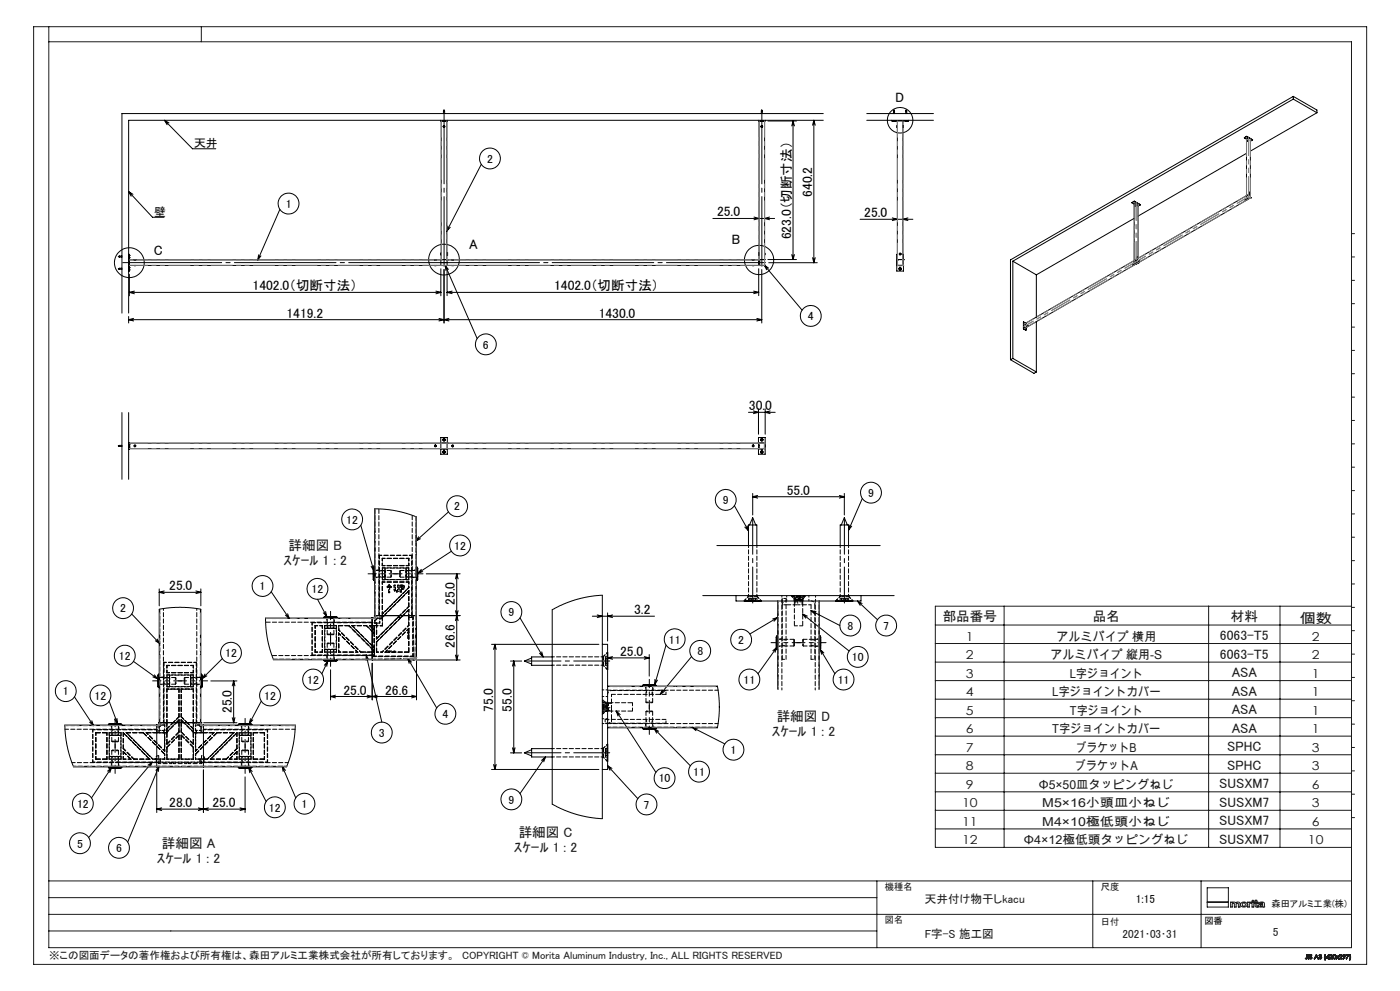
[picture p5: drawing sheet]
<svg xmlns="http://www.w3.org/2000/svg" width="420mm" height="297mm" viewBox="0 0 420 297" stroke-linecap="round" stroke-linejoin="round" font-family="sans-serif">
<defs><g id="words">
<g font-size="4.1">
<text x="268.7" y="30.5">D</text>
<text x="243.6" y="59" transform="rotate(-90 243.6 59)">640.2</text>
<text x="215.1" y="64.9">25.0</text>
<text x="259.3" y="65.1">25.0</text>
<text x="237.4" y="71.8" transform="rotate(-90 237.4 71.8)">623.0（切断寸法）</text>
<text x="46.2" y="76.3">C</text>
<text x="140.7" y="74.7">A</text>
<text x="219.6" y="73.1">B</text>
<text x="75.8" y="87.1">1402.0（切断寸法）</text>
<text x="166.2" y="87">1402.0（切断寸法）</text>
<text x="85.9" y="95.2">1419.2</text>
<text x="179.6" y="95.2">1430.0</text>
<text x="224.7" y="123">30.0</text>
<text x="236" y="148.3">55.0</text>
<text x="50.8" y="176.9">25.0</text>
<text x="136.5" y="181.3" transform="rotate(-90 136.5 181.3)">25.0</text>
<text x="190.2" y="184.1">3.2</text>
<text x="136.5" y="194.1" transform="rotate(-90 136.5 194.1)">26.6</text>
<text x="186" y="196.6">25.0</text>
<text x="103" y="208.2">25.0</text>
<text x="115.6" y="208.2">26.6</text>
<text x="69.5" y="213.7" transform="rotate(-90 69.5 213.7)">25.0</text>
<text x="147.9" y="213.3" transform="rotate(-90 147.9 213.3)">75.0</text>
<text x="153.6" y="213.3" transform="rotate(-90 153.6 213.3)">55.0</text>
<text x="50.8" y="241.9">28.0</text>
<text x="63.7" y="241.9">25.0</text>
</g>
<g font-size="4.1" fill="#191924">
<text x="86.6" y="164.7">詳細図 B</text>
<text x="85.1" y="169.2">ｽｹｰﾙ 1 : 2</text>
<text x="282.8" y="186.2">部品番号</text>
<text x="327.9" y="186.2">品名</text>
<text x="366" y="191.8">6063-T5</text>
<text x="369.2" y="186.2">材料</text>
<text x="389.8" y="186.6">個数</text>
<text x="366" y="197.4">6063-T5</text>
<text x="369.5" y="202.9">ASA</text>
<text x="369.5" y="208.5">ASA</text>
<text x="369.5" y="214">ASA</text>
<text x="231.6" y="220.6">ｽｹｰﾙ 1 : 2</text>
<text x="233" y="216.1">詳細図 D</text>
<text x="369.5" y="219.6">ASA</text>
<text x="368.2" y="225.1">SPHC</text>
<text x="368.2" y="230.7">SPHC</text>
<text x="365.8" y="236.2">SUSXM7</text>
<text x="365.8" y="241.8">SUSXM7</text>
<text x="155.6" y="251">詳細図 C</text>
<text x="365.8" y="247.3">SUSXM7</text>
<text x="48.6" y="254.3">詳細図 A</text>
<text x="154.2" y="255.5">ｽｹｰﾙ 1 : 2</text>
<text x="365.8" y="252.9">SUSXM7</text>
<text x="47.1" y="258.8">ｽｹｰﾙ 1 : 2</text>
</g>
<g font-size="3.7" fill="#191924">
<text x="289.8" y="192">1</text>
<text x="289.8" y="197.6">2</text>
<text x="315.2" y="197.6">アルミパイプ 縦用-S</text>
<text x="316.9" y="192">アルミパイプ 横用</text>
<text x="393.6" y="192">2</text>
<text x="393.6" y="197.6">2</text>
<text x="289.8" y="203.1">3</text>
<text x="320.9" y="203.1">L字ジョイント</text>
<text x="393.6" y="203.1">1</text>
<text x="289.8" y="208.7">4</text>
<text x="315.6" y="208.7">L字ジョイントカバー</text>
<text x="393.6" y="208.7">1</text>
<text x="289.8" y="214.2">5</text>
<text x="321" y="214.2">T字ジョイント</text>
<text x="393.6" y="214.2">1</text>
<text x="289.8" y="219.8">6</text>
<text x="315.7" y="219.8">T字ジョイントカバー</text>
<text x="393.6" y="219.8">1</text>
<text x="289.8" y="225.3">7</text>
<text x="322.9" y="225.3">ブラケットB</text>
<text x="393.6" y="225.3">3</text>
<text x="289.8" y="230.9">8</text>
<text x="322.5" y="230.9">ブラケットA</text>
<text x="393.6" y="230.9">3</text>
<text x="289.8" y="236.4">9</text>
<text x="311.7" y="236.4">Φ5×50皿タッピングねじ</text>
<text x="393.6" y="236.4">6</text>
<text x="288.6" y="242">10</text>
<text x="312.7" y="242">M5×16小頭皿小ねじ</text>
<text x="393.6" y="242">3</text>
<text x="288.6" y="247.5">11</text>
<text x="312.7" y="247.5">M4×10極低頭小ねじ</text>
<text x="393.6" y="247.5">6</text>
<text x="288.6" y="253.1">12</text>
<text x="307.2" y="253.1">Φ4×12極低頭タッピングねじ</text>
<text x="392.4" y="253.1">10</text>
</g>
<g font-size="3.5">
<text x="58.3" y="44.1">天井</text>
<text x="146.1" y="48.8">2</text>
<text x="46.2" y="64.6">壁</text>
<text x="85.7" y="62.3">1</text>
<text x="242.4" y="96">4</text>
<text x="144.9" y="104.5">6</text>
<text x="260.4" y="148.9">9</text>
<text x="136.3" y="153">2</text>
<text x="216.9" y="151.1">9</text>
<text x="103.9" y="157">12</text>
<text x="136.3" y="164.8">12</text>
<text x="77.9" y="176.9">1</text>
<text x="93.5" y="177.8">12</text>
<text x="36.1" y="183.5">2</text>
<text x="152.5" y="184.7">9</text>
<text x="254.2" y="188.7">8</text>
<text x="265" y="188.7">7</text>
<text x="35.7" y="197.8">12</text>
<text x="67.5" y="196.9">12</text>
<text x="200.7" y="192.9">11</text>
<text x="209.2" y="196.3">8</text>
<text x="221.5" y="193">2</text>
<text x="255.6" y="198.1">10</text>
<text x="18.9" y="208.4">1</text>
<text x="28.4" y="209.7">12</text>
<text x="79.3" y="209.7">12</text>
<text x="92.2" y="204.9">12</text>
<text x="223.1" y="204.9">11</text>
<text x="251.3" y="204.9">11</text>
<text x="132.7" y="215.2">4</text>
<text x="113.7" y="220.8">3</text>
<text x="219.2" y="226">1</text>
<text x="208" y="232.5">11</text>
<text x="197.6" y="234.5">10</text>
<text x="23.1" y="242.1">12</text>
<text x="80.7" y="243.2">12</text>
<text x="90.5" y="242.1">1</text>
<text x="152.5" y="240.8">9</text>
<text x="193.1" y="242.4">7</text>
<text x="23.1" y="254">5</text>
<text x="34.8" y="255.4">6</text>
<text x="340.8" y="270.7">1:15</text>
</g>
<g font-size="3.5" fill="#191924">
<text x="277.5" y="270.7">天井付け物干しkacu</text>
<text x="277.5" y="281.3">F字-S 施工図</text>
<text x="336.8" y="281.3">2021･03･31</text>
<text x="381.8" y="280.7">5</text>
</g>
<text font-size="3.2" fill="#191924" x="14.7" y="287.5">※この図面データの著作権および所有権は、森田アルミ工業株式会社が所有しております。　COPYRIGHT © Morita Aluminum Industry, Inc., ALL RIGHTS RESERVED</text>
<g font-size="2.8" fill="#191924">
<text x="265.5" y="266.8">機種名</text>
<text x="330.3" y="266.6">尺度</text>
<text x="381.4" y="271.7">森田アルミ工業(株)</text>
<text x="265.5" y="276.8">図名</text>
<text x="330.3" y="277.3">日付</text>
</g>
<text font-size="2.8" x="361.3" y="276.9">図番</text>
</g></defs>
<g fill="none" stroke="#000" stroke-width=".3">
<path d="M49.4 36.1l8.3 8.5h7M49.4 36.1l1.3 .7M49.4 36.1l.7 1.3M132.2 36.1v.2h2v-.2M132.4 36.3v41.6M132.9 36.3h.1M132.9 36.3h.6M133 33.2h.4M133 33.2v.8M133.1 33.2l.1-.3 .1 .3M133.1 37.9l.2 .1zM133.2 37.8v.2z"/>
<path d="M133.4 33.2v.8M133.5 36.3h.1M134.1 36.3v41.6M227.5 36.1v.2h2.1v-.2M227.7 36.3v41.6M228.2 36.3h.1M228.2 36.3h.7M228.4 33.2l.1-.3 .2 .3M228.5 37.8l.1 .2zM228.6 37.9h-.2l.2 .1M228.7 33.2h-.3v.8M228.7 33.2v.8"/>
<path d="M228.9 36.3h.1M229.4 36.3v41.5M230.4 36.3h8.5M237.9 36.3v41.5M237.9 36.3l.4 1.4M237.9 36.3l-.4 1.4M244.2 36.1v42.6M244.2 36.1l.4 1.4M244.2 36.1l-.4 1.4M247 36.1h-208.4v57.7M247 34h-210.4v59.8M260 36.1h20"/>
<path d="M260 34h20M267.5 36.1v.2h5v-.2M267.9 36.3h.1M267.9 36.3h.6M268 33.2h.4M268 33.2v.8M268.1 33.2l.1-.3 .1 .3M268.4 33.2v.8M268.5 36.3h.1M269.2 37.7v.5M269.2 38.2h.1M269.2 37.7h.1"/>
<path d="M269.2 36.3v41.6M270.9 38.2h.1M270.9 37.7h.1M270.9 36.3v43.2M270.9 37.7v.2M270.9 37.9v.3M271.5 36.3h.1M271.5 36.3h.7M271.7 33.2h.3M271.7 33.2v.8M271.7 33.2l.2-.3 .1 .3M272 33.2v.8"/>
<path d="M272.2 36.3h.1M388 29.7l-84.2 48.6M388 28.9l-84.9 49v29.9M388 28.9v.8M388 29.7l7.1 4.1M388 28.9l7.1 4.1v.8M395.1 33.8l-20 11.5M38.6 57.4l7.2 7.7h3.4M38.6 57.4l1.3 .8M38.6 57.4l.7 1.4M144.4 49.2l-10.4 20.1M373.3 41.3l.6 .4"/>
<path d="M373.5 59.9h.1M373.5 59.8l.3 .1zM373.5 59.9h.3M373.6 59.8l.1 .1zM373.6 59.9h.1M373.7 59.9h.1M373.7 41.3h.1M373.8 59.9h.1M373.8 41.2l-.1 .1M373.8 41.3h.1M373.8 41.2v.1M373.9 41.3h.1"/>
<path d="M373.9 41.2h.1M373.9 59.3h.1M373.9 58.7h.1M373.9 58.7v.6M373.9 58.7l-33 19M373.9 59.3l.6 .4M373.9 58.6h.1M373.9 41.6v.1M373.9 41.2l-.1 .1M373.9 41.7v16.9M373.9 58.6v.1M373.9 46l-32.5 18.8"/>
<path d="M374 41.2l-.2 .1M374 41.2l.1 .1M374 40.9l-.7 .4M374 40.9l1.8 1M374 40.8l1.8 1.1M374 40.8v.1M374 40.8l-.7 .5M374.1 41.3h.1M374.2 42.3h.1M374.2 42.2h.1M374.2 42.1v.1M374.3 42.1h.1"/>
<path d="M374.3 42.1l-.1 .1M374.3 42h.1M374.3 42.1l-.1 .2M374.5 59.7l-33 19.1M374.5 58.3h.1M374.5 41.3h.1M374.5 58.3l-.6 .3M374.5 58.3l.6 .3M374.5 41.3l-.6 .3M374.5 41.3l.6 .3M374.8 57.7l.1 .2M374.8 57.6h.1"/>
<path d="M374.8 57.6l.1 .1M374.8 57.7h.1M374.8 57.7l.1 .1M374.9 57.8h.1M374.9 57.7h-.1M374.9 57.7h.1M374.9 57.9h.1M374.9 57.7v.1M375.1 59.3h.1M375.1 59.3l-.6 .4M375.1 58.6h.1M375.1 41.6v.1"/>
<path d="M375.1 41.7v16.9M375.1 42h.1M375.1 58.6v.7M375.1 41.9l.3 .2h-.3l.3-.1zM375.2 42h.1M375.3 41.9l.1 .1M375.4 42h.1M375.8 41.9l-.7 .4M35.8 76.7v.3M35.8 76.7h.8M35.8 77h.8M35.8 76.8l-.3 .1 .3 .1"/>
<path d="M38.6 76.2h.2v5h-.2M38.8 76.5h.1M38.8 77.2h.1M38.8 76.5v.7M38.8 77.9h93.5M38.8 79.5h188.8M40.2 77.9h.5M40.2 79.6h.5M40.2 77.9h.1M40.2 79.5v.1M40.7 77.9h.1M40.7 79.5v.1"/>
<path d="M77.6 76.4l-.3 1.5M78.3 76.7l-1 1.2M84 62.8l-6.7 15.1M130.4 77.9h.5M130.4 79.6h.5M130.4 77.9h.1M130.4 79.5v.1M130.4 77.8l.5 .1M130.4 77.8v.1M130.9 77.9h.1M130.9 79.5v.1M132.3 77.9h.1"/>
<path d="M132.3 77.9v1.7M132.3 76.1v.3M132.3 75.8v.3M132.3 76.4h.1M132.3 75.8h.1M132.4 77.8h.1M132.4 77.9h-.1M132.4 77.8h1.6M132.5 77.8h.1M132.6 77.8h.1M132.7 77.8h.1M132.9 77.8h.1"/>
<path d="M133.1 77.8h.1M133.2 77.8h.1M133.4 77.8h.1M133.5 77.8h.1M133.6 79.5l9.6 22M133.6 79.5l.9 1.2M133.6 79.5l.2 1.6M133.7 77.8h.1M133.8 77.8h.1M134 77.8h.1M134.1 75.8h.1M134.1 76.4h.1"/>
<path d="M134.1 75.8v.6M134.1 77.9h.1M134.1 77.8h.1M134.1 77.9h93.6M134.1 79.5v.1M134.1 77.9v1.6M134.3 67.8l-.3 1.5M135.1 68.1l-1.1 1.2M135.5 77.9h.3M135.5 79.6h.6M135.5 77.9h.1M135.5 79.5v.1"/>
<path d="M135.8 77.8h.2M135.8 77.8l-.3 .1M135.8 77.9h.3M136 77.8l.1 .1M136.1 77.9h.1M136.1 79.5v.1M213.9 65.5h18.5M225.7 79.6h.5M225.7 77.9h.5M225.7 77.9h.1M225.7 79.5v.1M225.7 77.8h.5"/>
<path d="M225.7 77.8v.1M226.2 77.8v.1M226.2 77.9h.1M226.2 79.5v.1M226.2 65l1.5 .5-1.5 .4M227.6 77.9h.1M227.6 79.6h1.7M227.6 79.5v.1M227.6 78.2h.1M227.6 78.1h.1M227.6 78.3h.1M227.6 78.4h.1"/>
<path d="M227.6 79h.1M227.6 79.1h.1M227.6 79.3h.1M227.6 79.4h.1M227.6 79.5h.1M227.6 77.9v1.6M227.7 75.8v.6M227.7 77.9h.1M227.7 77.8h1.7M227.7 76.4h.1M227.7 75.8h.1M227.7 77.8h.1"/>
<path d="M227.9 77.8h.1M228.1 77.8h.1M228.7 77.8h.1M228.8 77.8h.1M229.1 77.8h.1M229.2 77.8h.1M229.3 79.6h.1M229.3 79.5l11.3 13.5M229.3 79.5l1.3 .9M229.3 79.5l.7 1.4M229.3 77.8h.1M229.4 77.8v1.7"/>
<path d="M229.4 79.5h.1M229.4 79.5l-.1 .1M229.4 76.4h.1M229.4 75.8h.1M229.4 75.8v.6M230.4 77.8h8.5M230.6 78.7h14.6M230.9 65l-1.5 .5 1.5 .4M237.5 76.3l.4 1.5M238.3 76.3l-.4 1.5M243.8 77.2l.4 1.5M244.6 77.2l-.4 1.5"/>
<path d="M258 65.7h15.9M267.7 65.3l1.5 .4-1.5 .4M269.2 77.8h.1M269.2 77.9h.1M269.2 77.8h1.7M269.2 77.9v1.6M269.2 79.5l.1 .1M269.2 79.5v.1M269.2 79.6h.1M269.2 76.2h-.2v5h2v-5h-.1M269.3 79.6h.1M269.3 79.6h1.6"/>
<path d="M269.3 77.8h.1M269.4 77.8h.1M269.8 79.6h.1M269.8 79.6h.5M269.9 76.1h.2M269.9 76.1v.1M270 77.8h.1M270 76l.1 .2zM270.1 76.1v.1M270.3 79.6h.1M270.7 77.8h.1M270.8 77.8h.1"/>
<path d="M270.8 79.6h.1M270.8 79.5h.1M270.9 77.8h.1M270.9 79.5v.1M270.9 77.9h.1M270.9 77.9v1.6M272.4 65.3l-1.5 .4 1.5 .4M303.8 78.3v29.1M303.8 78.3l7.1 4.1M339.6 60.8l.7 .4M339.8 79.3h.2M339.8 79.3h.1"/>
<path d="M339.9 79.3h.1M340.1 60.6l-.1 .1M340.1 60.6l.2 .2zM340.1 60.7h.1M340.1 60.7v.1M340.2 78.1l-33 19.1M340.2 78.1v.7M340.2 78.1h.1M340.2 60.7h.1M340.2 78.8h.1M340.2 60.7v.1M340.2 78.8l.6 .3"/>
<path d="M340.3 60.7h.1M340.3 78.1l.6-.4v.7M340.3 78.1h.1M340.3 61.1l.5-.3 .6 .3M340.3 61.1h.1M340.3 61.1v17M340.3 65.4l-29.4 17M340.3 60.7l-.1 .1M340.3 60.6l.1 .1M340.3 60.3v.1M340.3 60.4l-.7 .4M340.3 60.4l1.8 1"/>
<path d="M340.3 60.3l1.8 1.1M340.3 60.3l-.7 .5M340.5 61.7h.1M340.5 61.6h.1M340.5 61.5v.2zM340.5 61.6v.1M340.6 61.5h.1M340.6 61.5l-.1 .2M340.8 79.1h.1M340.8 79.1l-33 19.1M340.9 77.7h.1M340.9 78.4h.1"/>
<path d="M340.9 78.4l.6 .4M341.1 77.1h.1M341.1 77.1l.1 .2M341.1 77.1l.1 .2zM341.1 77.2l.1 .1M341.1 77.1v.1M341.1 77.2h.1M341.2 77.2h.1M341.2 77.3h.1M341.4 61.5h.1M341.4 61.4l.3 .1-.2 .1 .2-.1zM341.4 61.1h.1"/>
<path d="M341.4 61.1v16.3M341.4 61.5h.2M341.5 61.5h.1M341.5 78.7v.1M341.5 78.8h.1M341.5 61.4v.1M341.5 78.8l-.7 .3M341.6 61.4l.1 .1M341.6 78.2l.3 .1zM341.7 61.5h.1M341.7 78.2l-.1 .1M341.7 78.2l.2 .1"/>
<path d="M341.7 78.3h.1M341.7 78.2h.1M341.7 78.2l.1 .1M341.7 78.2v.1M341.8 78.2l-.1 .1M341.8 78.2v.1M342.1 61.4l-.7 .4M35.8 80.4v.3M35.8 80.4h.8M35.8 80.7h.8M35.8 80.4l-.3 .2 .3 .1M38.6 94.9v1.9"/>
<path d="M38.6 95.8l1.5 .4M38.8 80.2h.1M38.8 80.9h.1M38.8 80.2v.7M38.8 82.2v6.4M38.8 87.6h93.5M38.8 87.6l1.5 .4M40.1 95.4l-1.5 .4M40.3 87.2l-1.5 .4M130.8 87.2l1.5 .4M131.7 95.4l1.5 .4M132.3 80.5v8.1"/>
<path d="M132.3 87.6l-1.5 .4M133.2 80.8v16M133.2 95.8l1.5 .4M133.2 95.8l-1.5 .4M134.1 87.6h93.5M134.1 80.5v8.1M134.1 87.6l1.5 .4M134.7 95.4l-1.5 .4M135.6 87.2l-1.5 .4M226.1 87.2l1.5 .4M227 95.4l1.5 .4M227.6 80.5v8.1"/>
<path d="M227.6 87.6l-1.5 .4M228.5 80.8v16M228.5 95.8h-189.9M228.5 95.8l-1.5 .4M269.9 80.5l.2-.1 .1 .2-.2 .1zM307 98.6l.8 .3M307.1 98.5l.7 .4M307.1 96.5v2M307.1 96.5l.7 .4M307.1 96.5l-.1 2.1M307.1 98.5l-.1 .1M307.2 97.9h.1"/>
<path d="M307.2 97.2h.1M307.2 97.9l.6 .3M307.2 97.2v.7M307.3 98.3l.3 .3zM307.4 98.3h.1M307.4 96.8v.2v-.2l.2 .1zM307.4 96.8l-.1 .1M307.4 98.3l-.1 .1M307.4 96.8h.1M307.4 96.9h.1M307.4 96.9v.1M307.4 98.4h.1"/>
<path d="M307.4 98.4v.1M307.4 96.9l.1 .1M307.4 98.6h.2M307.4 98.5h.1M307.4 98.4l.1 .1M307.5 97h.1M307.5 96.9v.1M307.5 96.9h.1M307.5 98.5h.1M307.5 98.4v.1M307.5 98.4h-.1M307.5 98.4l-.1 .1"/>
<path d="M307.5 97h-.1M307.5 98.5h-.1M307.6 98.6h.1M307.8 98.2v.7M307.9 97.7h.1M307.9 97.7h.3M307.9 97.7l.3 .1zM308 97.7h.1M308.1 97.8h.1M308.2 97.7h.1M310.9 82.4v12.6M310.9 96.4v15.1"/>
<path d="M303.1 107.8l7.1 4.1 .7-.4M303.8 107.4l-.7 .4M303.8 107.4l7.1 4.1M35.8 133.5v.3M35.8 133.5h.8M35.8 133.8h.8M35.8 133.5l-.3 .1 .3 .2M36.6 123.6v20M38.6 132.6h.2v2.1h-.2M38.6 123.6v20M38.8 133.3h.1M38.8 134h.1"/>
<path d="M38.8 133.3v.7M38.8 134.5h190.5M40.4 133.6h.2M40.4 133.6v.1M40.5 133.5h.1M40.5 133.7h.1M40.5 133.5v.2M40.6 133.6v.1M130.5 133.6h.2M130.5 133.6v.1M130.6 133.5v.2zM130.7 133.6v.1"/>
<path d="M132.3 134.4v.1M132.3 132.8h-93.5M132.3 132.8h.1M132.3 132.8h1.8M132.4 134.5h.1M132.4 132.8h.1M132.9 134.5h.1M132.9 132.8h.1M132.9 134.5h.6M132.9 132.8h.6M133.3 135.4h-.3l.3 .1M133.3 131.8h-.3l.3 .1"/>
<path d="M133.3 135.5h.1M133.3 135.4h.1M133.3 131.9h.1M133.3 131.8h.1M133.4 131.8v.1M133.4 135.4v.1M133.4 132.7l-.5 .1M133.5 134.5h.1M133.5 132.8h.1M134 134.5h.1M134 132.8h.1M134.1 132.8h.1"/>
<path d="M134.1 132.8v1.7M134.1 132.8h93.5M134.2 132.8v-1.7h-2v5h2v-1.6M135.7 133.6h.2M135.8 133.5v.2zM135.9 133.6v.1M224.5 123.6h8.1M225.8 133.6v.1M225.8 133.6h.2M225.9 133.5l.1 .2zM226 133.6v.1M226 123.2l1.5 .4-1.5 .4"/>
<path d="M227.5 132.8v-1.7h2.1v5h-2.1v-1.6M227.5 122.6v7.5M227.6 132.8h.1M227.6 134.4v.1M227.6 134.5h.1M227.6 133.6h.1M227.6 134.3h.1M227.6 133h.1M227.6 132.8v1.6M227.6 132.8h1.7l.1 1.6M227.7 134.5h.1M227.7 132.8h.1"/>
<path d="M227.7 132.8h1M228.3 132.8h.1M228.3 132.8h.5M228.3 134.5h.5M228.3 134.5h.1M228.3 132.7l.5 .1M228.4 135.4l.2-.1 .1 .2-.2 .1zM228.4 131.8l.2-.1 .1 .2-.2 .1zM228.8 132.8h.1M228.8 134.5h.1M229.4 134.4l-.1 .1M229.4 133.4h.1"/>
<path d="M229.4 133.9h.1M229.4 133.4v.5M229.6 122.6v7.5M231 123.2l-1.4 .4 1.4 .4M108.2 157.4l3.9 13.7M134.5 153.4l-9.8 8.8M220.3 151.5l4.2 7.6M223.4 158l1.1 1.1M224.2 157.6l.3 1.5M224.9 157.3l.9-2.2 .9 2.2M225.8 147.9v6.4M225.8 148.9h27.5"/>
<path d="M225.8 148.9l1.5 .4M227.3 148.5l-1.5 .4M251.8 148.5l1.5 .4M252.4 157.3l.9-2.2 .9 2.2M253.3 147.9v6.4M253.3 148.9l-1.5 .4M254.8 157.4l-.2 1.5M255.5 157.7l-.9 1.2M258.7 149.4l-4.1 9.5M47.8 176.5v5.1M47.8 177.5h12.5M47.8 177.5l1.4 .4"/>
<path d="M49.2 177.1l-1.4 .4M58.8 177.1l1.5 .4M60.3 176.5v5.1M60.3 177.5l-1.5 .4M81.4 177.3l5.4 8.1M95.2 179.6l2.8 5.2M111.3 169.7l.8 1.4M112.1 169.5v1.6M112.1 170v4M112.1 170l-.2 .3v3.3l.2 .4M112.1 174h.3M112.1 170h.3"/>
<path d="M124.9 174h.3M124.9 170h.3M125.2 170v4M125.2 170l.1 .3v3.3l-.1 .4M125.6 160.9l-.9 1.3M126.1 161.5l-1.4 .7M126.4 170.6l-1.1 1.2M126.8 171.3l-1.5 .5M127.9 172h10.1M135.4 165.2l-10.1 6.6M137 172v25.8M137 172l.4 1.5"/>
<path d="M137 172l-.4 1.5M210.8 178.5h57.5M215.1 163.5h49M220.8 178.5v1.6h37.5v-1.6M224.5 163.5v-6.2h2.5v6.2M252.1 163.5v-6.2h2.5v6.2M39.5 184l8.4 8.9M40 198.2l7.3 5.2M46.6 192l1.3 .9M47.2 191.5l.7 1.4M66.7 197.4l-6 5.9M85.6 184.4l1.2 1"/>
<path d="M86.3 183.9l.5 1.5M97 183.7l1 1.1M97.2 198l.3 .2h3.3l.3-.2M97.2 198h3.9M97.2 185h3.9M97.2 185l.3-.2h3.3l.3 .2M97.2 185v.2M97.2 197.7v.3M97.7 183.3l.3 1.5M98.3 198.2l-1.7 3.7M98.3 198.2l-.3 1.5M98.3 198.2l-1 1.2"/>
<path d="M101.1 185v.2M101.1 197.7v.3M109.9 196.3l4.6 20.1M109.9 196.3l.7 1.4M109.9 196.3l-.1 1.6M111.7 185.2h-32l.1 3.3 .5 3.4 1.8 5.8 29.6-.1M111.7 185.2v.2M111.7 197.6v.2h12.5M111.7 187.5h.1M111.7 187.6h.1M111.7 188.2h.1M111.7 195.4h.1"/>
<path d="M111.7 196.3h.1M111.7 186.7h.1M111.7 194.6h.1M111.7 189.3h.1M111.7 196.4h.1M111.7 193.5h.1M111.7 185.2h.1M111.7 185.4v12.2M111.7 185.2h.4M111.7 198.8v11M112.3 185l-.2 .2M112.3 184.5h.1"/>
<path d="M112.3 184.5l.1 .5M112.4 184.5h.2M112.4 185l-.3 .2M112.4 185l-.2 .2M112.4 184.5v-32l3.3 .1 3.2 .5 2.9 .7 3.1 1.1-.2 29.6M112.4 184.5h12.6v12.5M113.8 184.5h.1M115.3 184.5h.1M119.8 184.5h.1M120.9 184.5h.1M122.3 197.3l8.7 14.9M122.3 197.3l1.1 1.1"/>
<path d="M122.3 197.3l.4 1.5M122.6 184.5h.1M123.5 184.5h.1M123.6 184.5h.1M124.2 197.8h.1M125 197.1l-.4 .6-.4 .1M125 197v.1M125 198v11.8M125.2 197.8h12.8M136.6 183l.4 1.5M136.6 196.3l.4 1.5M137 184.5l.4 1.5"/>
<path d="M137 184.5l-.4 1.5M137.4 183l-.4 1.5M137.4 196.3l-.4 1.5M138 184.5h-12.2M147.5 193.1h32.2M148.5 193.1v37.5M148.5 193.1l.4 1.5M148.5 193.1l-.4 1.5M153.1 198.1h3.4M154.1 198.1v27.5M154.1 198.1l.4 1.5M154.1 198.1l-.4 1.5"/>
<path d="M156 185.2l6.9 11.7M159.5 197.2l-2.2 .9 2.2 .9M161.9 195.8l1 1.1M162.5 195.4l.4 1.5M165.7 196.9h-6.2v2.5h6.2M165.7 182.7l3.6-1.8 3.7-1.3 3.8-.8 3.9-.4v67l-3.9-.4-3.5-.8-4-1.4-3.6-1.8zM177.7 184.7h18.7M179.2 184.3l1.5 .4-1.5 .4M180.7 193.1h1.6v37.5h-1.6M182.3 183.7v8.4M182.3 195.6v5M182.3 197.2h12.5"/>
<path d="M182.3 197.2l1.5 .4M183.8 196.8l-1.5 .4M183.8 184.3l-1.5 .4 1.5 .4M193.3 196.8l1.5 .4M194.8 196.2v6.4M194.8 197.2l-1.5 .4M199.8 193.3l-3.4 11.9M207.5 196.8l-9.5 11.3M223.3 180.2h5M223.3 180.1v.1M228.3 180.1v.1M233 190.6v4"/>
<path d="M233 190.6l-.2 .4v3.3l.2 .3M233 194.6h.3M233 190.6h.3M233 194l-5.6 7.9M233 194l-.5 1.5M233 194l-1.2 1M233.3 180.1v26.4M233.3 185.1l-8.3 4.9M233.3 185.1l-1.1 1.1M233.3 185.1l-1.5 .4M240.8 184l13.9 11.1M240.8 184l1.4 .6"/>
<path d="M240.8 184l.9 1.3M243.3 183l8.7 4.5M243.3 183l1.5 .3M243.3 183l1.1 1M245.8 194.6h.3M245.8 190.6h.3M245.8 180.1v26.4M246.1 190.6l.1 .4v3.3l-.1 .3M246.1 190.6v4M246.1 194.6l4.4 7.3M246.1 194.6l1.1 1.1M246.1 194.6l.4 1.5"/>
<path d="M250.8 180.2h5M250.8 180.1v.1M255.8 180.1v.1M257.2 180.1l6 5.6M257.2 180.1l1.4 .8M257.2 180.1l.9 1.3M22.3 208.8l5.7 8.7M26.9 216.4l1.1 1.1M27.6 216l.4 1.5M32.5 217.1l.4-.2h3.3l.3 .2M32.5 217.1h4M32.5 217.1v.2"/>
<path d="M32.7 210.1l2.6 6.8M34.4 215.6l.9 1.3M35.1 215.3l.2 1.6M36.5 217.1v.2M45.9 202.9l1.4 .5M46.3 202.2l1 1.2M47.4 217.3h-28l.7 6.1 .9 3.5 1.1 2.9h24.9M47.5 202.1v4M47.5 202.1l-.2 .3v3.3l.2 .4M47.5 206.1h.3M47.5 202.1h.3M47.7 216.6l-.1 .5-.6 .1v12.7h14v-12.7"/>
<path d="M47.7 216.6h.1M47.7 216.9l-.3 .4M47.7 216.6h.2M47.7 216.6v.5l-.3 .2M47.9 216.6l-.1-34 5.9-.6 3.4 .1 3.2 .5-.2 34M47.9 216.6h12.2M49.1 216.6h.1M49.2 216.6h.1M50.1 216.6h.1M52 216.6h-.1M52.9 216.6h.1M53 216.6h.1"/>
<path d="M53.7 216.6h.1M54.4 216.6h.1M55.1 216.6h.1M56.1 216.6h.1M57.9 216.6h.1M58 216.6h.1M58.8 216.6h.1M58.9 216.6h.1M60.1 216.6h.2M60.3 206.1h.2M60.3 202.1h.2M60.3 216.6v.5l.3 .2h28l-.7 6-.8 3.4-1.1 3.1h-25"/>
<path d="M60.3 216.6h.1M60.3 216.9l.3 .4M60.4 216.6l.1 .6h.5M60.4 216.6h-.1M60.5 202.1l.2 .3v3.3l-.2 .4M60.5 202.1v4M61 217.2v.1M61.1 216.6h10M61.5 202l-.8 1.3M62.1 202.6l-1.4 .7M63.3 204.1h7.8M69.7 215.1l.4 1.5"/>
<path d="M70.1 204.1v12.5M70.1 204.1l.4 1.5M70.1 204.1l-.4 1.5M70.5 215.1l-.4 1.5M71.5 217.1l.4-.2h3.3l.3 .2M71.5 217.1h4M71.5 217.1v.2M75.1 215.4l-.3 1.5M75.5 217.1v.2M75.8 215.8l-1 1.1M78.4 210.1l-3.6 6.8M99.2 200.7v9.1"/>
<path d="M99.2 208.7l1.4 .5M100.6 208.3l-1.4 .4M110.1 208.3l1.6 .4M111.7 208.7l1.5 .5M111.7 208.7l-1.6 .5M113.2 208.3l-1.5 .4M123.5 208.3l1.5 .4M125 208.7h-25.8M125 208.7l-1.5 .5M182.3 205.6h32.9l.6 5-.1 3.8-.5 3.7h-32.9M184.9 213.1l11.9 18.4M184.9 213.1l1.2 1.1"/>
<path d="M184.9 213.1l.5 1.5M192.8 205.4h4M192.8 218.4h4M192.8 218.4l.3 .2h3.3l.4-.2M192.8 205.4v.2M192.8 218.1v.3M196.3 218.4l10.8 11.1M196.3 218.4l1.3 .8M196.3 218.4l.7 1.3M196.4 205.2h-3.3l-.3 .2M196.4 205.2l.4 .2M196.5 203.6l-.1 1.6"/>
<path d="M196.8 205.4v.2M196.8 218.1v.3M197.2 203.8l-.8 1.4M198.7 206.7l-.7 1.4M199.3 207.2l-1.3 .9M207.6 218l9.9 5M207.6 218l1.6 .3M207.6 218l1.2 1M32.5 230.1l.4 .2h3.3l.3-.2M32.5 230.1h4M32.5 229.8v.3M33.4 230.1l-6 9"/>
<path d="M33.4 230.1l-.5 1.5M33.4 230.1l-1.1 1M36.5 229.8v.3M45.7 228.4l-19.1 22.6M45.7 228.4l-.7 1.4M45.7 228.4l-1.3 .9M47 230.9v12.6M47.7 229.7l-9.4 22.7M47.7 229.7l-.2 1.5M47.7 229.7l-.9 1.2M61 230.7v12.8M71.5 230.1h4"/>
<path d="M71.5 230.1l.4 .2h3.3l.3-.2M71.5 229.8v.3M73.5 232.8v10.7M74.6 230.1l5.2 10.1M74.6 230.1l1.1 1.1M74.6 230.1l.3 1.5M75.5 229.8v.3M84.7 229.7l4 9.4M84.7 229.7l1 1.2M84.7 229.7l.2 1.5M147.5 230.6h32.2M148.1 229.1l.4 1.5"/>
<path d="M148.9 229.1l-.4 1.5M153.1 225.6h3.4M153.7 224.1l.4 1.5M154.5 224.1l-.4 1.5M159.5 224.7l-2.2 .9 2.2 1M163.7 226.9l-7.7 10.9M163.7 226.9l-.6 1.4M163.7 226.9l-1.2 1M165.7 224.4h-6.2v2.5h6.2M182.3 223.1v5M182.3 229.5l9 9.9M182.3 229.5l1.3 .8"/>
<path d="M182.3 229.5l.7 1.4M47 242.5h26.5M47 242.5l1.5 .4M48.5 242.1l-1.5 .4M59.5 242.1l1.5 .4M61 242.5l1.5 .4M61 242.5l-1.5 .4M62.5 242.1l-1.5 .4M72 242.1l1.5 .4M73.5 242.5l-1.5 .4"/>
<circle cx="133.2" cy="37.9" r=".21"/>
<circle cx="133.2" cy="37.9" r=".25"/>
<circle cx="228.5" cy="37.9" r=".23"/>
<circle cx="228.5" cy="37.9" r=".26"/>
<circle cx="270" cy="36" r="3.8"/>
<circle cx="147" cy="47.5" r="3.1"/>
<circle cx="373.9" cy="41.2" r=".14"/>
<circle cx="373.9" cy="41.2" r=".15"/>
<circle cx="374.2" cy="42.1" r=".12"/>
<circle cx="374.2" cy="42.1" r=".08"/>
<circle cx="374.8" cy="57.7" r=".1"/>
<circle cx="374.9" cy="57.7" r=".09"/>
<circle cx="38.8" cy="78.7" r="4.5"/>
<circle cx="86.6" cy="61" r="3.1"/>
<circle cx="133.2" cy="77.8" r="4.6"/>
<circle cx="227.7" cy="77.9" r="4.4"/>
<circle cx="270" cy="76.1" r=".27"/>
<circle cx="270" cy="76.1" r=".23"/>
<circle cx="339.9" cy="79.3" r=".1"/>
<circle cx="339.9" cy="79.3" r=".09"/>
<circle cx="340.2" cy="60.7" r=".13"/>
<circle cx="340.5" cy="61.6" r=".1"/>
<circle cx="341.2" cy="77.2" r=".12"/>
<circle cx="341.7" cy="78.3" r=".11"/>
<circle cx="243.2" cy="94.7" r="3.1"/>
<circle cx="270" cy="80.6" r=".35"/>
<circle cx="270" cy="80.5" r=".33"/>
<circle cx="145.8" cy="103.2" r="3.1"/>
<circle cx="40.5" cy="133.7" r=".21"/>
<circle cx="40.5" cy="133.6" r=".27"/>
<circle cx="130.6" cy="133.6" r=".23"/>
<circle cx="130.6" cy="133.6" r=".26"/>
<circle cx="133.2" cy="131.8" r=".34"/>
<circle cx="133.2" cy="135.5" r=".34"/>
<circle cx="133.2" cy="135.5" r=".35"/>
<circle cx="133.2" cy="131.8" r=".35"/>
<circle cx="135.8" cy="133.7" r=".22"/>
<circle cx="135.8" cy="133.6" r=".26"/>
<circle cx="225.9" cy="133.6" r=".26"/>
<circle cx="225.9" cy="133.6" r=".22"/>
<circle cx="228.5" cy="131.8" r=".34"/>
<circle cx="228.5" cy="135.5" r=".34"/>
<circle cx="228.5" cy="135.5" r=".35"/>
<circle cx="228.5" cy="131.8" r=".35"/>
<circle cx="105.6" cy="155.7" r="3.1"/>
<circle cx="137.1" cy="151.7" r="3.1"/>
<circle cx="217.7" cy="149.8" r="3.1"/>
<circle cx="261.3" cy="147.7" r="3.1"/>
<circle cx="78.8" cy="175.6" r="3.1"/>
<circle cx="95.2" cy="176.5" r="3.1"/>
<circle cx="138" cy="163.5" r="3.1"/>
<circle cx="36.9" cy="182.3" r="3.1"/>
<circle cx="37.4" cy="196.5" r="3.1"/>
<circle cx="69.3" cy="195.6" r="3.1"/>
<circle cx="153.4" cy="183.4" r="3.1"/>
<circle cx="202.4" cy="191.6" r="3.1"/>
<circle cx="210.1" cy="195.1" r="3.1"/>
<circle cx="222.3" cy="191.7" r="3.1"/>
<circle cx="255.1" cy="187.5" r="3.1"/>
<circle cx="257.3" cy="196.9" r="3.1"/>
<circle cx="265.8" cy="187.5" r="3.1"/>
<circle cx="19.7" cy="207.1" r="3.1"/>
<circle cx="30.1" cy="208.4" r="3.1"/>
<circle cx="81" cy="208.4" r="3.1"/>
<circle cx="93.9" cy="203.7" r="3.1"/>
<circle cx="114.5" cy="219.5" r="3.1"/>
<circle cx="133.6" cy="213.9" r="3.1"/>
<circle cx="224.8" cy="203.7" r="3.1"/>
<circle cx="253.1" cy="203.7" r="3.1"/>
<circle cx="153.4" cy="239.6" r="3.1"/>
<circle cx="199.4" cy="233.2" r="3.1"/>
<circle cx="209.7" cy="231.3" r="3.1"/>
<circle cx="220" cy="224.7" r="3.1"/>
<circle cx="24" cy="252.7" r="3.1"/>
<circle cx="24.9" cy="240.9" r="3.1"/>
<circle cx="35.7" cy="254.1" r="3.1"/>
<circle cx="82.4" cy="242" r="3.1"/>
<circle cx="91.3" cy="240.9" r="3.1"/>
<circle cx="193.9" cy="241.1" r="3.1"/>
</g>
<g fill="none" stroke="#191924" stroke-width=".3">
<path d="M10.1 8h399.9v281h-399.9zM14.6 8v276h390.8v-271.5h-390.8M60.4 8v4.5M405.4 70h1M405.4 77h1M405.4 84h1M405.4 91h1M405.4 98h1M405.4 105h1M405.4 112h1M405.4 119h1M405.4 126h1"/>
<path d="M405.4 133h1M405.4 140h1M405.4 147h1M405.4 154h1M405.4 161h1M405.4 168h1M405.4 175h1M280.6 187.3h124.8M280.6 192.9h124.8M280.6 198.4h124.8M301.2 181.7v72.3M362.6 181.7v72.3"/>
<path d="M384 181.7v72.3M405.4 181.7h-124.8v72.3h124.8M405.4 182h1M405.4 189h1M405.4 196h1M280.6 204h124.8M280.6 209.5h124.8M280.6 215.1h124.8M405.4 203h1M405.4 210h1M405.4 217h1M280.6 220.6h124.8"/>
<path d="M280.6 226.2h124.8M280.6 231.7h124.8M280.6 237.3h124.8M405.4 224h1M405.4 231h1M405.4 238h1M280.6 242.8h124.8M280.6 248.4h124.8M405.4 245h1M14.6 279h248.5M14.6 274h390.8M14.6 269h248.5"/>
<path d="M14.6 264h390.8M263.1 264v20M327.8 264v20M360.3 264v20M362.2 270.4h6.3M362.2 266.1h6.3v5.7h-6.3zM369.2 270.4h.5v.1l.5-.2 .5 .3a.75 .75 0 0 1 1.3 .2v1h-.5v-.9a.34 .34 0 0 0-.4-.3 .34 .34 0 0 0-.3 .4v.8h-.5v-.9a.32 .32 0 0 0-.3-.3 .32 .32 0 0 0-.3 .4v.8h-.5zM372.4 270.6a.94 .94 0 0 1 1.2-.2 .94 .94 0 0 1 .3 1.2 .94 .94 0 0 1-1.2 .3 .94 .94 0 0 1-.3-1.3zM374.3 270.4h.5v.1l.7-.2v.3l-.7 .3v.9h-.5zM375.6 270.4h.5v1.4h-.5zM376.6 269.8h.4v.6h.4v.2h-.4v.9l.4 .1v.3l-.8-.2v-1.1h-.3v-.2h.3zM377.7 270.6a.96 .96 0 0 1 1.1-.2 .96 .96 0 0 1 .5 1.1l.1 .3-.6-.1a.69 .69 0 0 1-.8 .2 .69 .69 0 0 1-.4-.7l.3-.2a.65 .65 0 0 0 .9-.4l-1.2 .2z"/>
<path d="M378 271.3l.8-.2a.44 .44 0 0 1-.3 .5 .44 .44 0 0 1-.5-.2zM391.7 287.2l-.1 .1M392.1 286.9l-.2 .4-.2-.1M392.1 286.9l-.1 .4-.3-.1M392.1 286.9v-.8l.1 .8M392.2 286.9v.4h-.6M392.2 286.9l-.2 .5-.4-.1M392.5 286.1l.2 1.3zM392.9 287.1h-.1M393.5 286.4l-.4-.1 .5 .9-.4 .2-.4-.3M393.5 286.4l-.4-.2 .1 .4a.41 .41 0 0 1 .3 .6 .41 .41 0 0 1-.7-.1M393.6 286.3l-.5-.2-.2 .2 .6 .8-.4 .2-.2-.2"/>
<path d="M393.6 286.3l-.6-.1-.1 .3 .6 .6-.3 .2-.3-.2M393.6 286.3l-.1 .1M394.9 286.1l.6 1.3-.3-.5h-.6l-.3 .5zM394.9 286.4l.2 .4h-.4zM395.6 287h.2M395.7 286.4l.5-.3 .3 .8-.4 .5-.4-.1-.1-.3M395.7 286.4l.3-.3a.32 .32 0 0 1 .4 .1 .32 .32 0 0 1-.1 .5 .42 .42 0 0 1 0 .7 .42 .42 0 0 1-.7-.4M395.7 286.4h.1M395.8 286.4l.3-.2 .2 .1-.3 .3M395.8 286.4l.2-.2 .3 .1-.3 .3M396 286.7l.3 .1v.4l-.3 .1-.2-.3M396 286.7h.1a.3 .3 0 0 1 .3 .4 .3 .3 0 0 1-.3 .2 .3 .3 0 0 1-.3-.3"/>
<path d="M396 286.6v.1M397.5 287.7h.1M397.5 286.1l-.2 .7 .2 .9M397.5 286.1l-.2 .6 .2 1M397.5 286.1h.2M397.7 286.1l-.2 .6 .1 1M398.5 286.4v.5h-.4zM398.6 286.1h.1M398.6 286.1l.1 1-.2 .3v-.3h-.7zM398.9 286.5l.2-.4 .5 .1 .1 .3-.2 .4M398.9 286.5a.42 .42 0 0 1 .6-.3 .42 .42 0 0 1 0 .7M398.9 286.5h.1"/>
<path d="M399 286.5l.2-.3h.3l.1 .3-.3 .3M399 286.5a.3 .3 0 0 1 .4-.3 .3 .3 0 0 1 .1 .5l-.2 .1M399.3 286.8l-.4 .6h.8l-.6-.1 .4-.4M400 286.2h.6v1.1a.61 .61 0 0 1-.8-.3 .61 .61 0 0 1 .2-.8zM401.8 286.5l.2-.4 .5 .1 .1 .3-.2 .4M401.8 286.5a.43 .43 0 0 1 .6-.4 .43 .43 0 0 1 0 .8M401.8 286.5h.1M401.9 286.5l.2-.3h.3l.1 .3-.3 .3M401.9 286.5a.29 .29 0 0 1 .4-.3 .29 .29 0 0 1 .1 .5l-.2 .1M402.2 286.8l-.5 .6M402.4 286.9l-.4 .4 .6 .1h-1.1l-.3-.4-.4 .4 .4-.5-.4-.4 .4 .3 .5-.3-.4 .4 .4 .5M403 286.3h.4v.4h-.4z"/>
<path d="M403.3 286.8l-.5-.3 .4-.4 .4 .2-.1 .5M403.3 286.8a.39 .39 0 0 1-.4-.5 .39 .39 0 0 1 .6-.2 .39 .39 0 0 1 0 .6v.1M403.3 286.8l-.3 .6 .5-.6M403.9 286.1h.8l-.7 1.3 .5-1.2zM404.8 287.7h.2M404.9 286.1l.1 1-.2 .6M404.9 286.1h.1M405 286.1l.2 1.1-.2 .5M405 286.1l.2 1-.2 .6"/>
<circle cx="373.2" cy="271.1" r=".5"/>
<circle cx="375.9" cy="270" r=".24"/>
<circle cx="400.3" cy="286.8" r=".46"/>
</g>
<path d="M36.8 78.7h97.5M132.2 78.7h97.4" fill="none" stroke="#000" stroke-width=".3" stroke-dasharray="30.5 1.3 1.3 1.3" stroke-dashoffset=".8"/>
<path d="M133.2 79.8v-45.6M228.6 79.8v-45.6" fill="none" stroke="#000" stroke-width=".3" stroke-dasharray="30.5 1.3 1.3 1.3" stroke-dashoffset="9.6"/>
<g fill="none" stroke="#000" stroke-width=".3" stroke-dasharray="30.5 1.3 1.3 1.3" stroke-dashoffset="28">
<path d="M110.4 172h8.8M118.1 172h8.8M99.2 199.7v-8.8M99.2 192v-8.8M231.3 192.6h8.8M247.8 192.6h-8.8M45.8 204.1h8.8M53.5 204.1h8.8M194.8 212.4v-8.8M34.5 224.1v-8.8M34.5 231.8v-8.8M73.5 231.8v-8.8"/>
<path d="M73.5 224.1v-8.8M194.8 220.1v-8.8"/>
</g>
<path d="M157.5 198.1h25.4M225.8 180.7v-25.4M253.3 180.7v-25.4M157.5 225.6h25.4" fill="none" stroke="#000" stroke-width=".3" stroke-dasharray="30.5 1.3 1.3 1.3" stroke-dashoffset="19.7"/>
<g fill="none" stroke="#808080" stroke-width=".3" stroke-dasharray="6.3 1.3 1.3 1.3 1.3 1.3">
<path d="M373.9 41.2h.1M373.9 41.2v.1M373.9 59.3l.6-.3M374 41.2h.1M374 58.6h.1M374 58.6h-.1M374.5 59.7l.6-.4M374.5 59v-.1M374.5 59h.1M374.5 58.9v-.7M374.5 59l-.6 .3M374.6 59v-.1"/>
<path d="M374.6 59h.1M374.6 59h-.1M374.6 58.9h-.1M374.6 58.9l-.1 .1M374.6 58.2v.7M374.6 58.9v.1M374.6 58.9h.1M374.6 58.9l.5 .3M375.1 59.3h.1M375.1 59.3l-.5-.3M375.1 59.3v-.1M375.1 59.2h.1"/>
<path d="M375.1 59.2v.1M375.1 59.2v-.6M375.1 42h.1M375.2 42h.1M375.3 42h.1M132.3 79.5h1.9M132.3 77.9h.1M132.4 77.8h.1M132.4 77.8v.1M132.4 77.8l-.1 .1M132.4 77.9h-.1M134 77.9v-.1"/>
<path d="M134 77.9l.1-.1M134.1 77.8h.1M134.1 77.9h-.1M134.1 77.9v-.1M134.1 77.9h.1M134.2 77.9h-.2M227.6 79.5h1.7M227.7 77.9h.1M227.7 77.8v.1M227.7 77.8h.1M227.7 77.9h-.1M229.3 79.5v-.1"/>
<path d="M229.3 79.5v.1M229.3 79.5h.1M229.3 79.6v-.1M229.3 79.4l.1-1.6M229.4 79.5l-.1-.1M229.4 79.5h-.1M229.4 79.5h.1M229.4 79.4h-.1M229.4 79.4v.1M269.2 77.9h.1M269.2 79.5h.1M269.2 79.4v-1.6"/>
<path d="M269.2 79.5v-.1M269.2 77.8l.1 1.6M269.2 79.5l.1 .1M269.3 79.5h.1M269.3 79.5h-.1M269.3 79.4h-.1M269.3 79.4v.1M269.3 79.4l-.1 .1M269.3 79.5h1.5M269.3 79.6v-.1M270.8 79.6v-.1M270.8 79.5h.1"/>
<path d="M270.8 79.5v-.1M270.8 79.4l.1-1.6M270.8 79.6l.1-.1M270.9 79.5l-.1-.1M270.9 79.5h-.1M270.9 79.5h.1M270.9 79.4h-.1M270.9 79.4v.1M270.9 77.8v1.6M270.9 77.9h.1M340.1 60.7h.1M340.2 60.7h.1"/>
<path d="M340.2 78.8l.7-.4M340.3 78.1h.1M340.3 60.7h.1M340.3 78v.1M340.3 78.1h-.1M340.8 79.1l.7-.4M340.8 77.7h.1M340.9 77.7h.1M340.9 77.7h-.1M340.9 78.4l-.7 .4M341.4 61.4h.1M341.5 61.5h.1"/>
<path d="M341.6 61.4h.1M307.4 96.9h.1M307.4 98.4h.1M307.5 96.9h.1M307.5 98.4h.1M307.5 97h.1M307.5 98.5h.1M307.5 97v-.1M307.5 98.5v-.1M132.3 134.4h1.9M132.3 132.8h1.9M132.4 134.5h.1"/>
<path d="M132.4 132.8h.1M134 134.5h.1M134 132.8h.1M134.2 134.5h-1.9M134.2 132.8h-1.9M227.6 134.4h1.7M227.6 132.8h1.7M227.7 132.8h.1M227.7 134.5h.1M229.3 134.4h.1M229.3 134.5v-.1M229.3 134.5h-1.7"/>
<path d="M229.3 132.9l-1.7-.1M229.3 132.8h.1M229.3 132.8v.1M229.3 134.4v-1.5M229.3 132.9h.1M229.3 132.9v-.1M229.3 134.5h.1M229.3 134.5l.1-.1M229.4 134.4h.1M229.4 134.4h-.1M229.4 132.8h-.1M229.4 132.8v.1"/>
<path d="M229.4 132.8h.1M229.4 134.5h-.1M229.4 132.9v1.5M229.4 132.9v-.1M229.4 132.9h.1M229.4 132.9l-.1-.1M112.1 185.2v-.1M112.4 185l.2 .4M112.4 185l-.2 .2M112.4 184.9h-.1M112.6 185.4l-.4-.2M112.6 185.4h-.9"/>
<path d="M112.6 184.5v.9M124.2 197.3l.3-.3M124.2 197.3v.5M124.2 197.3l.3 .3M124.2 197.8l.3-.2M124.5 197.6l-.3 .2M124.5 197.6h.1M124.8 197.3l-.3-.3M124.8 197.3l-.3 .3M124.8 197.3h.1M124.8 197.3l.2-.3M125 197h-.5"/>
<path d="M125 197l-.2 .3M47.4 217.2h.1M47.7 216.9h.1M47.7 216.9l.2 .5M47.7 216.9l-.3 .3M47.9 217.4h-.9M47.9 216.6v.8M47.9 217.4l-.5-.2M60.1 217.4l.2-.5M60.1 217.4v-.8M60.4 216.9h-.1M60.6 217.2l-.5 .2"/>
<path d="M60.6 217.2l-.3-.3M60.6 217.2h.1M60.7 217.2h.1M61 217.4h-.9"/>
</g>
<path d="M132.4 36.2v41.6M227.7 36.2v41.6M269.2 36.2v41.6M134 77.8v-41.6M229.4 77.8v-41.6M270.9 77.8v-41.6" fill="none" stroke="#808080" stroke-width=".3" stroke-dasharray="6.3 1.3 1.3 1.3 1.3 1.3" stroke-dashoffset="1.5"/>
<path d="M38.8 79.5h93.5M132.3 77.9h-93.5M134.2 79.5h93.4M227.6 77.9h-93.4M38.8 134.4h93.5M132.3 132.8h-93.5M134.2 134.4h93.4M227.6 132.8h-93.4" fill="none" stroke="#808080" stroke-width=".3" stroke-dasharray="6.3 1.3 1.3 1.3 1.3 1.3" stroke-dashoffset=".9"/>
<path d="M374 41.6v17M374.5 58.2v-16.9M374.6 41.3v16.9M375.1 58.6v-17M340.8 77.7v-17M340.9 60.7v17" fill="none" stroke="#808080" stroke-width=".3" stroke-dasharray="6.3 1.3 1.3 1.3 1.3 1.3" stroke-dashoffset="1"/>
<path d="M340.3 61.1v16.9M82 197.6h29.7M124.8 184.5v-29.7" fill="none" stroke="#808080" stroke-width=".3" stroke-dasharray="6.3 1.3 1.3 1.3 1.3 1.3" stroke-dashoffset="1.1"/>
<path d="M341.4 77.4v-16.3" fill="none" stroke="#808080" stroke-width=".3" stroke-dasharray="6.3 1.3 1.3 1.3 1.3 1.3" stroke-dashoffset="1.4"/>
<path d="M373.9 58.7l-33 19M373.9 59.3l-33 19.1M340.2 78.8l-33 19.1M340.9 78.4l33-19.1M341.5 78.7l33-19M307.2 97.9l33-19.1M307.8 98.2l33-19.1" fill="none" stroke="#808080" stroke-width=".3" stroke-dasharray="6.3 1.3 1.3 1.3 1.3 1.3" stroke-dashoffset="3.1"/>
<path d="M340.2 78.1l-33 19.1" fill="none" stroke="#808080" stroke-width=".3" stroke-dasharray="6.3 1.3 1.3 1.3 1.3 1.3" stroke-dashoffset="3.2"/>
<g fill="none" stroke="#000" stroke-width=".3" stroke-dasharray="1.3 .6" stroke-dashoffset=".6">
<path d="M112.4 173.1h1.3M113.7 170.8h-1.3M114.7 174.4v9.6M117.2 173v-2M118.2 176.6l.2 .5 .6 .3M118.2 175.4v1.2M118.6 176.6v-1.2M119 177.4l.4-.1 .3-.7M119 177.4l.6-.3 .1-.5M119.3 175.4v1.2M119.7 176.6v-1.2M120.1 175.4v2"/>
<path d="M120.6 176.7l.5-.2 .2-.5M123.5 166.5h-9.7M123.7 173.1h1.2M124.9 170.8h-1.2M224.6 163.5v15.2M225.8 178.7h-1.2M227.1 178.7h-1.3M227.1 178.7v-15.2M235.8 179.4h-1.1M237.3 178.5l.9 .9M237.6 178.8l.8 .8M240.7 179.6l.9-.8"/>
<path d="M240.9 179.4l.9-.9M252.1 163.5v15.2M253.3 178.7h-1.2M254.6 178.7h-1.3M254.6 178.7v-15.2M49.2 198.6h9.7M93.7 186.6v9.7M98 196.5v1.2M98 185.2v1.3M100.2 192.9h-2M100.3 197.7v-1.2M100.3 186.5v-1.3"/>
<path d="M101.6 189.7v5.8M101.7 188.8v-1.3M107.4 195.5h-5.8M111.7 187.5h1.3M112.2 188.8v-1.3M112.3 187.5v1.3M112.3 196.6v-1.2M112.3 194.3l-6.8-6.8M112.3 195.5v1.1M112.9 187.5h-1.2M113 191.4v-3.9M113 191.3l6.9-6.8"/>
<path d="M113 187.5v3.8M114.7 187.5v-2M119.9 184.5l2.7-2.8M119.9 184.5l2.7-2.7M122.6 185.1h1.2M123.8 185.1v11.5M123.8 196.6h-11.5M165.7 199.4h15.2M180.9 196.9h-15.2M233.3 193.7h1.3M234.6 191.5h-1.3M234.7 197.6h1.1"/>
<path d="M234.7 193.4h1.1M235.8 181.3h-1.1M235.8 191.8h-1.1M238.5 180.1v1.2M239.3 180.1v1.2M240.6 181.3v-1.2M241 191.6v2M243.3 197.6h1.2M243.3 193.4h1.2M244.5 191.8h-1.2M244.6 193.7h1.2M245.8 191.5h-1.2"/>
<path d="M27.8 218.6h5.9M27.9 218.7h19.2M33.4 217.3v1.3M35.7 218.6v-1.3M47.8 205.2h1.2M49 202.9h-1.2M49.4 217.2h-1.1M52.6 205.1v-2M59 205.2h1.3M59.8 217.2h-1.2M60.3 202.9h-1.3M61 218.7h19.2"/>
<path d="M64.1 219.6l-5.4 5.5M72.4 217.3v1.3M74.4 218.6h5.9M74.7 218.6v-1.3M80.2 218.7v9.7M180.7 214.1l.9-.9M180.9 213.9l.9-.9M181.5 215.6v1.2M181.6 210.5l-.9-.9M181.8 210.7l-.9-.8M182.3 212.1h1.1M182.3 212.9h1.1"/>
<path d="M183.4 215.6v1.2M183.4 210.8h-1.1M193.7 205.6v1.3M193.7 216.9v1.2M193.8 210.4h2M194 215.6v1.2M194 207v1.1M195.6 216.8v-1.2M195.6 208.1v-1.1M195.8 213.3h-2M195.9 206.9v-1.3M195.9 218.1v-1.2"/>
<path d="M199.8 216.8v-1.2M199.8 208.1v-1.1M234.6 206.8v-26.7M244.6 206.8v-26.7M27.9 228.4v-9.7M33.4 228.6v1.2M33.7 228.5h-5.9M35.5 225h-2M35.7 229.8v-1.2M46.9 228.4h-19M46.9 228.4h1.1M46.9 227.5h1.1"/>
<path d="M47.4 226.5l-.5 .2-.2 .5M48 227.5h-1.1M49.4 225.1l-5.5-5.5M60 227.5h1.1M60 228.4h1.1M61.1 227.5h-1.1M61.4 227.2l-.2-.5-.6-.2M72.4 228.6v1.2M72.5 222.1h2M74.7 229.8v-1.2M80.2 228.4h-19M80.3 228.5h-5.9"/>
<path d="M165.7 226.9h15.2M180.9 224.4h-15.2"/>
</g>
<g fill="none" stroke="#000" stroke-width=".3" stroke-dasharray="1.3 .6" stroke-dashoffset=".8">
<path d="M114.7 170.2v3.6M117.4 171.1v1.7M122.6 174.5v1.6M122.6 173.8v-3.6M122.6 176.1v-1.7M234.6 178.5v1.6M236 178.5v1.6M242.7 178.5v1.6M244.7 178.5v1.6M97.4 195.4h3.6M98.3 192.7h1.7M101 187.5h-3.6"/>
<path d="M113.1 185.2h1.6M114.6 195.4h-1.6M116.8 195.3h1.7M120.9 184.5l-7.9 7.9M122.5 191.3v-1.6M122.6 182.8v1.7M240.8 193.4v-1.6M32.7 219.6h3.6M47.8 218.9h1.6M49.4 218.9v-1.6M49.4 219.6v5.5M50.1 205.8v-3.5"/>
<path d="M52.8 203.2v1.7M58 202.3v3.5M58.7 217.3v1.6M58.7 218.9h1.6M71.7 219.6h3.6M180.7 215.4h1.6M180.7 216.9h1.6M180.7 208.8h1.6M180.7 206.8h1.6M194 213.1h1.6M195.6 210.6h-1.6M33.7 224.8h1.7"/>
<path d="M36.3 227.5h-3.6M49.4 226v1.5M49.4 227.6v-1.6M58.6 226v1.6M58.7 225.1v-5.5M58.7 227.5v-1.5M74.4 222.3h-1.7M75.3 227.5h-3.6"/>
</g>
<g fill="none" stroke="#000" stroke-width=".3" stroke-dasharray="1.3 .6">
<path d="M112.5 171.8h-.5M112.5 172.2v-.4M112.5 172.2h-.5M112.5 171.2h-.5M112.5 171.8v-.6M112.5 172.7v-.5M112.5 172.7h-.5M113.8 166.5l-.1-.1M114.7 169.5h.1M114.7 167.3v.1M114.7 174.4h.1M114.7 173.8v-.1"/>
<path d="M114.7 170.2h.1M114.7 167.4h.1M114.7 174.4v.1M115.5 173.7h.1M115.5 170.2v.1M116.1 175.9l.2 .2M116.1 175.9h.1M116.3 176.1l.3-.3M116.3 176.1h.1M116.6 177.6h.3M116.6 175.8h.1M116.6 177.6h.1"/>
<path d="M116.8 175.2h.1M116.9 175.8h.1M116.9 175.8l.3 .3M116.9 177.6h.1M117.2 173l.2-.2M117.2 176.1h.1M117.2 176.1l.2-.2M117.4 175.9h.1M117.4 171.1l-.2-.1M118.2 175.4h.1M118.2 176.6h.1M118.6 176.6h.1"/>
<path d="M118.6 175.4h.1M118.6 175.4h-.4M119 177.4h.1M119 177.1h.1M119.3 176.6h.1M119.3 175.4h.1M119.7 176.6h.1M119.7 175.4h-.4M119.7 175.4h.1M119.9 172.8l.2 .2M120.1 177.4h.3M120.1 175.4h.1"/>
<path d="M120.1 177.4h.1M120.1 171l-.2 .1M120.4 176.7h.1M120.4 176.7h.2M120.4 176.4v-.1M120.4 175.7h.1M120.4 175.7h.2M120.4 177.4h.1M120.6 176.4l-.2-.1M120.6 175.4h-.5M120.6 175.4h.1M120.6 176.4h.1"/>
<path d="M120.6 176.4h-.2M120.6 176.7h.1M120.6 175.7h.1M120.6 175.7l.3 .3M120.9 176l-.3 .4M120.9 176h.1M121.1 175.5l-.5-.1M121.1 175.5h.1M121.3 176h.1M121.3 176l-.2-.5M121.9 173.7h-.1M121.9 170.2l-.1 .1"/>
<path d="M122.6 177.2v-.1M122.6 176.1h.1M122.6 173.8v-.1M122.6 170.2h.1M122.6 169.5h.1M122.6 167.4h.1M122.6 174.4v.1M122.7 167.3l-.1 .1M122.7 169.5h-.1M122.7 174.4h-.1M122.7 176.1h-.1M122.7 177l-.1 .1"/>
<path d="M123.5 166.5l.1-.1M124.8 172.2h.6M124.8 171.8v.4M124.8 171.8h.6M124.8 172.7h.6M124.8 172.2v.5M124.8 171.2v.6M124.8 171.2h.6M223.3 180v.1M224.4 178.5v.4M224.5 179.4h.5M225 179.4h.5"/>
<path d="M226.1 179.4h.5M226.6 179.4h.5M227.2 178.9v-.4M237.6 178.6v.2M238.3 179h.6M238.3 179v-.4M238.4 179.6l.1 .3M238.5 179.9l-.2 .5M238.9 179h.4M238.9 179v-.4M239.3 179v-.4M239.3 179h.5"/>
<path d="M239.8 179v-.4M239.8 179h.4M240.2 179h.6M240.2 179v-.4M240.6 179.9l.1-.3M240.8 179v-.4M241.6 178.8v-.2M250.8 180v.1M251.9 178.5v.4M252 179.4h.5M252.5 179.4h.5M253.6 179.4h.5"/>
<path d="M254.1 179.4h.5M254.7 178.9v-.4M49.2 198.6l-.1-.1M50 199.4h.1M50.1 199.4v.1M58 199.4v.1M58 199.4h.1M58.9 198.6l.1-.1M93.7 186.6l-.1-.1M93.7 196.3l-.1 .1M94.5 187.5h.1M94.5 195.5l.1-.1"/>
<path d="M94.6 195.4h.1M94.6 187.5h.1M96.7 195.4h.1M96.7 187.5h.1M96.7 195.5v-.1M97.4 187.5h.1M97.4 195.4h.1M97.4 188.3h.1M97.4 194.7l.1-.1M98.2 190l.1 .2M98.3 192.7l-.1 .2M98.4 197.6v.6"/>
<path d="M98.4 185.3h.6M98.4 185.3v-.5M99 197.6v.6M99 197.6h-.6M99 185.3h.4M99 185.3v-.5M99.4 197.6h-.4M99.4 197.6v.6M99.4 185.3v-.5M99.4 185.3h.5M99.9 197.6h-.5M99.9 197.6v.6"/>
<path d="M99.9 185.3v-.5M100 190.2l.2-.2M100.2 192.9l-.2-.2M100.9 194.7v-.1M100.9 188.3h.1M101 187.5h-.1M101 195.4h-.1M101.6 189.7v.1M101.6 188.8h.1M101.6 187.5h.1M101.6 195.5v-.1M101.6 187.5h3.1"/>
<path d="M101.6 195.4h.1M101.7 189.9l-.1-.1M104.6 187.5h.1M104.7 187.5h.1M104.7 187.5l7.6 7.6M105.5 187.5h.1M105.7 187.5h-.1M107.2 195.4h.1M107.4 195.5l-.1-.1M108.2 195.5v-.1M108.2 195.4h.1M109.9 187.5h.1"/>
<path d="M110 187.5h.1M110.8 187.5h.1M111 187.5h-.1M111.7 196.3h.6M111.7 195.4h.6M111.7 187.5h.5M111.7 186.6h.1M111.7 187.5h.1M111.7 185.2h.1M111.7 187.5h.6M112.1 185.2h-.4M112.1 185.2h.1"/>
<path d="M112.1 185.2v-.1M112.2 196.4v.3M112.2 196.4h-.5M112.2 185.2l.4 .2M112.2 185.2h-.1M112.2 187.5h.1M112.2 195.4h.1M112.2 195.4v-.3M112.2 195.1h.1M112.2 194.1l.1 .1M112.2 189.8h.1M112.2 188.8l.1 .1"/>
<path d="M112.2 195.4h-.5M112.2 189.8l.1 .1M112.2 195.1l.1 .1M112.3 196.6l-.1 .1M112.3 196.6v-.3M112.3 196.3l-.1 .1M112.3 188.8h-.1M112.3 195.2v.2M112.3 194.1h-.1M112.3 195.4h-.1M112.3 196.6h.1M112.3 189.8v.1"/>
<path d="M112.3 189v-.2M112.3 195.1v.1M112.3 194.3v-.2M112.3 195.5v-.1M112.3 187.5h.1M112.4 184.5h.1M112.4 184.9v.1M112.4 184.5v.4M112.4 184.9h.1M112.4 184.9h-.1M112.4 184.9l-.3 .3M112.4 185.9l.1 .1"/>
<path d="M112.5 186.7l-.1 .1M112.5 186l-.1-.1M112.6 185.4l-.2-.4M112.9 187.5h.1M112.9 186.8l.1-.1M112.9 192.4h.1M112.9 191.5l.1-.1M112.9 195.5l.1-.1M112.9 192.4v3.1M112.9 187.5h-.6M113 186.8h-.6M113 186.8h.1"/>
<path d="M113 187.5h.1M113 186.8v-.1M113 186.7h.1M113 192.4h.1M113 195.4h.1M113 191.3v.1M113.2 185.3l-.1-.1M113.8 184.5h.1M113.9 186.7h.1M113.9 185.3h.1M113.9 185.5l.1-.1M114 185.2l-.1 .1"/>
<path d="M114 185.4v-.2M114.6 195.4h.1M114.6 195.5v-.1M114.7 184.5h.1M114.7 184.1v-.1M114.7 185h.1M114.7 184.5v.5M114.7 185.2h.1M114.7 185v-.5M114.7 187.5h.1M114.7 185.5v-.1M114.7 185.3v-.1"/>
<path d="M114.7 183.9v.1M115.5 195.5l.1-.1M115.7 195.4h-.1M116.6 195.1l.2 .2M116.6 195.1v.3M116.8 195.4v-.1M118.5 195.4v-.3M119.3 185.1h.1M120.3 185.1h.1M122.3 191.3h.3M122.5 189.7l-.2-.3M122.5 189.7h.1"/>
<path d="M122.6 188.5v-.1M122.6 182.8v-.1M122.6 195.4h-6.9M122.6 187.4h.1M122.6 181.7v.1M122.6 188.5v6.9M122.6 185.1h.1M122.6 185.1v-.6M122.6 188.4v7M122.6 195.4h-7M122.6 195.4h.1M122.6 189.5l-.3-.1"/>
<path d="M122.7 182.6l-.1 .1M122.7 181.8h-.1M122.7 187.4h-.1M122.7 188.3l-.1 .1M122.7 195.5l-.1-.1M123.5 185.1l.1-.1M123.5 185.1v-.6M123.5 185.1h.3M123.6 184.5v.5M123.8 185.1l.1-.1M123.8 196.6l.1 .1M123.8 185.1h.1"/>
<path d="M123.9 185h-.3M124 197.3v.5M124.2 197.8l.5-.3M124.3 197.2l.3 .3M124.3 197.2l-.3 .1M124.5 197h.5M124.5 197l.3 .3M124.5 197l-.2 .2M124.6 197.5l.2-.2M124.7 197.5h-.1M124.7 197.5h.1M124.8 197.3l-.1 .2"/>
<path d="M124.8 197.3l.2-.3M124.8 197.3h.1M125 197l-.2 .3M180.7 199.5h.3M181 196.7h-.3M181.6 197.8v-.5M181.6 198.9v-.5M181.6 199.4v-.5M181.6 197.3v-.5M182.2 195.6v5M182.3 195.6h-.1M228.3 180.1v-.1"/>
<path d="M233.4 192.8v-.4M233.4 192.8h-.5M233.4 192.4h-.5M233.4 193.4v-.6M233.4 193.4h-.5M233.4 192.4v-.5M233.4 191.9h-.5M238.1 193.6l.2-.2M238.3 191.8l-.2-.2M240.8 193.4l.2 .2M240.8 180.4l-.2-.5M241 191.6l-.2 .2"/>
<path d="M245.7 192.4v.4M245.7 192.4h.6M245.7 192.8h.6M245.7 192.8v.6M245.7 191.9h.6M245.7 191.9v.5M245.7 193.4h.6M255.8 180.1v-.1M27.9 218.7l-.1-.1M28.7 219.6h.1M28.8 219.6h3.2M32.1 219.6h-.1"/>
<path d="M32.1 219.6h.1M32.7 219.6h.1M33.8 217.4h.5M33.8 217.4v-.5M34.3 217.4h.4M34.3 217.4v-.5M34.7 217.4v-.5M34.7 217.4h.6M35.3 217.4v-.5M36.3 219.6h.1M37 219.5v.1M37 219.7v-.1"/>
<path d="M37.8 219.6h.1M37.8 219.6h5.2M37.9 219.6h5.1M38 219.6h-.1M43 219.6h.1M43.8 219.6h.1M43.8 219.6h3.3M43.9 219.6h3.2M44 219.6h-.1M47 218.6l.1 .1M47.1 217.2h.1M47.1 217.2h.3"/>
<path d="M47.1 219.6h.1M47.1 219.5v.1M47.1 219.5h.6M47.4 217.2h.1M47.4 217.2l.3-.3M47.4 217.2l.5 .2M47.7 219.6h-.6M47.7 217.8l.1 .1M47.7 216.9h.1M47.7 218.9h.1M47.7 219.6h.1M47.7 219.6v-.1"/>
<path d="M47.9 203.9h-.6M47.9 204.2v-.3M47.9 204.2h-.6M47.9 203.3h-.6M47.9 203.9v-.6M47.9 204.8v-.6M47.9 204.8h-.6M47.9 217.4l-.2-.5M48.3 217.2v.1M49.1 216.6h.1M49.1 218.9l.1 .1M49.1 219.6h.1"/>
<path d="M49.1 219.6l.1-.1M49.2 216.6h-.1M49.2 216.6h.1M49.2 219.6v-.6M49.2 219h.3M49.4 219.6h.1M49.4 219v-.1M49.4 217.2v.1M50 216.6h.1M50 219.5v.1M50 206.5h.1M50 201.6h.1"/>
<path d="M50 218.5l.1-.1M50 219.4h.1M50 219.6h-.6M50.1 216.6h.1M50.1 219.6h.1M50.1 206.5v.1M50.1 201.6h.1M50.1 205.8h.1M50.1 202.3h.1M50.1 218.4h.1M50.1 219.4h.1M50.8 205.8h.1"/>
<path d="M50.8 202.3h.1M52.6 205.1l.2-.2M52.8 203.2l-.2-.1M53.7 219.4h.1M53.7 215.9v-.1M53.7 214.8h.1M53.7 206.6v-.1M53.7 219.4l-3.6 3.6M53.7 215.7v.1M53.7 206.5h.1M54.3 219.4h.1M54.3 215.7l.1 .1"/>
<path d="M54.3 206.5h.1M54.3 214.8h.1M54.4 206.5v.1M54.4 215.9v-.1M54.4 219.4h.1M54.4 219.4l3.6 3.5M54.4 214.8h.1M55.3 204.9l.2 .2M55.5 203.1l-.2 .1M57.2 205.8h.1M57.2 202.3h.1M58 219.4h.1"/>
<path d="M58 218.4h.1M58 205.8h.1M58 202.3h.1M58 206.5v.1M58 216.6h.1M58 201.6h.1M58 219.6h.1M58 218.5v-.1M58 206.5h.1M58 219.5v.1M58.6 219h.3M58.6 217.2l.1 .1"/>
<path d="M58.6 219l.1-.1M58.6 219.6h.1M58.6 219.6h-.6M58.7 219.6h.1M58.9 219v.6M58.9 216.6h.1M58.9 219.6h.1M58.9 218.9v.1M58.9 219.6v-.1M59 216.6h-.1M59 216.6h.1M59.8 217.2l-.1 .1"/>
<path d="M60.1 217.4l.5-.2M60.2 204.2h.5M60.2 203.9v.3M60.2 203.9h.5M60.2 204.2v.6M60.2 204.8h.5M60.2 203.3v.6M60.2 203.3h.5M60.3 219.6h.1M60.3 218.9h.1M60.3 219.6l.1-.1M60.3 216.9l.3 .3"/>
<path d="M60.3 216.9l-.2 .5M60.3 216.9h.1M60.4 217.8l-.1 .1M60.4 219.5h.6M60.6 217.2h.1M60.7 217.2h.3M60.7 217.2h.1M61 219.6h-.6M61 219.6h.1M61 219.5v.1M61 217.2h.1M61 219.6h3.1"/>
<path d="M61 218.7v-.1M61 219.6h3.2M64 219.6h.1M64.2 219.6h-.1M65.1 219.6h.1M65.1 219.6h5.1M65.1 219.6h5M70.1 219.6h.1M70.2 219.6h-.1M71.1 219.6l-.1 .1M71.1 219.6v-.1M71.7 219.6h.1"/>
<path d="M72.8 217.4h.5M72.8 217.4v-.5M73.3 217.4h.4M73.3 217.4v-.5M73.7 217.4v-.5M73.7 217.4h.6M74.3 217.4v-.5M75.3 219.6h.1M76 219.6h.1M76 219.6h3.3M79.3 219.6h.1M79.4 219.6h-.1"/>
<path d="M80.2 218.7l.1-.1M180.7 213.9h.2M180.9 209.9h-.2M181.2 212.1v-.5M181.2 211.6h-.5M181.2 211.6h.1M181.2 212.1h-.5M181.2 211.6v-.4M181.2 212.5v-.4M181.2 211.2v-.6M181.2 210.6h-.5M181.2 210.6h.1"/>
<path d="M181.2 213.1v-.6M181.2 213.1h-.5M181.2 212.5h-.5M181.2 211.2h-.5M181.8 213l.3-.1M182.1 212.9l.4 .2M182.1 210.8l-.3-.1M182.2 200.6h.1M182.5 210.6l-.4 .2M193.8 210.4l.2 .2M194 213.1l-.2 .2M194 205.7h.6"/>
<path d="M194 205.7v-.5M194 218v.6M194.6 205.7h.4M194.6 205.7v-.5M194.6 218v.6M194.6 218h-.6M195 205.7v-.5M195 205.7h.5M195 218h-.4M195 218v.6M195.5 205.7v-.5M195.5 218h-.5"/>
<path d="M195.5 218v.6M195.6 210.6l.2-.2M195.8 213.3l-.2-.2M27.9 228.4l-.1 .1M28.7 227.6v-.1M28.7 227.5h.1M32 227.5h-3.2M32.1 227.5h-.1M32.1 227.6v-.1M32.7 227.5h.1M32.8 220.4h.1M32.8 226.7h.1"/>
<path d="M33.5 222.1l.2 .2M33.7 224.8l-.2 .2M33.8 229.7v.6M34.3 229.7v.6M34.3 229.7h-.5M34.7 229.7h-.4M34.7 229.7v.6M35.3 229.7h-.6M35.3 229.7v.6M35.4 222.3l.1-.2M35.5 225l-.1-.2M36.3 220.4h-.1"/>
<path d="M36.3 226.7h-.1M36.3 227.5h.1M37 227.6v-.1M37 225.2v.1M37 224.3h.1M37 225.3l2.2 2.2M37 227.5h.1M37 225.4v-.1M39.1 227.5h.1M39.3 227.6l-.1-.1M40.2 227.6v-.1M40.2 227.5h.1"/>
<path d="M44.8 227.5h.1M45 227.6l-.1-.1M45.8 227.6v-.1M45.9 227.5h-.1M46.7 227.5v-.3M46.9 228.4h.1M46.9 227.5h.1M46.9 227.5v.1M47 228.5h.5M47 227.5h-.3M47.4 226.5h.2M47.5 228.5v.3"/>
<path d="M48.1 228.4h-.1M48.1 227.5h-.1M48.1 227.6l-.1-.1M49.4 226h.1M49.4 225v.1M49.4 227.5h.1M49.4 227.6v-.1M49.4 225.2v-.1M50 223.1l.1-.1M50 227.6l.1-.1M50 223.9l.1 .1M50.1 224l3.6-3.7"/>
<path d="M50.1 222.9v.1M50.1 227.5h.1M50.1 222.9l3.6-3.5M50.1 224h.1M51.5 228.8v-.3M51.5 228.5h.5M52 228.5v.3M53.7 227.5h.1M53.7 227.5v-7.1M53.7 220.4v-.1M53.7 220.4l-3.6 3.6M53.7 220.2v.1"/>
<path d="M53.7 227.6v-.1M54.3 220.2l.1 .1M54.3 227.6l.1-.1M54.4 220.3l3.6 3.7M54.4 220.4v7.1M54.4 227.5h.1M54.4 220.4v-.1M56 228.8v-.3M56 228.5h.5M56.5 228.5v.3M58 222.9v.1M58 224h.1"/>
<path d="M58 224l-3.6-3.6M58 227.5h.1M58 223l-3.6-3.6M58 227.6v-.1M58 223.9v.1M58 223.1v-.1M58.6 225.2l.1-.1M58.6 226h.1M58.6 227.6l.1-.1M58.7 225v.1M58.7 227.5h.1M58.7 226h.1"/>
<path d="M60 227.5h.1M60 228.4h.1M60 227.5v.1M60.5 226.5h.1M60.5 228.8v-.3M60.5 228.5h.5M61.2 227.5h-.1M61.2 228.4h-.1M61.2 227.6l-.1-.1M61.4 227.2v.3M61.4 227.5h-.4M62.2 227.5h.1"/>
<path d="M62.2 227.6v-.1M63.1 227.6l.1-.1M63.3 227.5h-.1M67.9 227.5h.1M67.9 227.6v-.1M68.7 227.6l.1-.1M68.8 227.5l2.3-2.2M68.9 227.5h-.1M71 224.3h.1M71.1 227.5h-.1M71.1 225.3l-.1 .1M71.1 224.3h.1"/>
<path d="M71.1 225.2v.1M71.1 227.6v-.1M71.7 227.5h.1M71.8 220.4h.1M71.8 226.7h.1M72.5 222.1l.2 .2M72.7 224.8l-.2 .2M72.8 229.7v.6M73.3 229.7v.6M73.3 229.7h-.5M73.7 229.7h-.4M73.7 229.7v.6"/>
<path d="M74.3 229.7h-.6M74.3 229.7v.6M74.4 222.3l.1-.2M74.5 225l-.1-.2M75.3 220.4h-.1M75.3 226.7h-.1M75.3 227.5h.1M76 227.6v-.1M76 227.5h.1M79.3 227.5h-3.3M79.3 227.5h.1M79.4 227.6l-.1-.1"/>
<path d="M80.2 228.4l.1 .1M180.7 227h.3M181 224.2h-.3M181.6 225.3v-.5M181.6 226.4v-.5M181.6 226.9v-.5M181.6 224.8v-.5M182.2 223.1v5M182.2 228.1h.1M182.3 223.1h-.1"/>
</g>
<g fill="none" stroke="#000" stroke-width=".3" stroke-dasharray="1.3 .6" stroke-dashoffset=".5">
<path d="M113.7 166.4h9.9M114.7 174.4v9.7M114.7 167.3v2.2M114.7 170.2h7.9M114.7 174.4h7.9M114.7 167.4v2.1M114.7 169.5v-2.1M114.7 174.5h7.9M114.7 167.4h7.9M116.8 175.2l-.7 .7M117.4 175.9l-.6-.7M120.1 172v1"/>
<path d="M120.1 171v1M122.6 169.5h-7.9M122.6 167.4v2.1M122.6 173.8h-7.9M122.6 167.4h-7.9M122.6 169.5v-2.1M122.7 169.5v-2.2M123.6 172.8v11.7M237.6 178.8h4M237.6 178.6h4M239.1 179.6h.5h-1.2h.7M239.2 179.9h.4h-1.1h.7"/>
<path d="M240 179.9h-.4h1h-.6M240 179.6h-.4h1.1h-.7M49.1 198.5h9.9M50.1 199.4h7.9M50.1 199.5h7.9M58 199.5v2.1M58 199.4v2.2M93.6 196.4v-9.9M94.5 187.5h2.2M94.6 195.4h2.1M94.6 187.5v7.9M94.6 187.5h2.1"/>
<path d="M94.6 195.4v-7.9M96.7 195.4h-2.1M96.7 187.5v7.9M96.7 187.5h-2.1M96.7 195.5h-2.2M97.4 195.4v-7.9M98.2 190h1M99.2 190h1M100 186.5h11.7M101 187.5v7.9M107.2 195.4l-5.5-5.5M110.9 187.5l.8 .8"/>
<path d="M111 187.5l.7 .7M111.7 196.4h-11.7M111.7 185.4h.9M111.7 185.2v2.3M112.2 196.7h11.7M112.3 195.1v-.9M112.3 189.8v-.9M112.3 195.5h-4.1M112.3 189l-1.5-1.5M112.4 185.9l.7-.7M112.6 185.4v-.9M112.9 187.5v4"/>
<path d="M113 186.7h.9M113.2 185.3l-.7 .7M113.7 184.5v-11.7M114.7 184.5h-2.3M114.7 187.5v-2.2M119.3 185.1h1M122.6 188.5l-6.9 6.9M123.9 196.7v-11.7M238.1 192.6v-1M238.1 193.6v-1M239.3 181.3h4M32 219.6v7.9"/>
<path d="M32.7 219.6v7.9M35.4 218.6h11.6M43.8 219.6l5.6 5.6M47 217.4h.9M47.8 217.9v1M49.1 216.6v-11.7M49.4 217.3h-1.1M50 201.6v-2.2M50.1 219.4v-1M50.1 201.6v-2.2M50.1 201.6h7.9M50.1 219.4l2.8-2.8"/>
<path d="M50.1 205.8h7.9M50.1 201.6v-2.1M52.9 216.6l.8-.8M53 216.6l-2.9 2.8M53.7 215.9l-.7 .7M54.4 215.8l.7 .8M55.1 216.6l-.7-.7M55.2 216.6l2.8 2.8M55.5 204.1v1M55.5 203.1v1M58 201.6h-7.9M58 219.4l-2.9-2.8"/>
<path d="M58 202.3h-7.9M58 218.4v1M59 204.9v11.7M59.7 217.3h-1M60.1 217.4h.9M60.3 218.9v-1M61 218.6h11.7M71.7 219.6v7.9M76 219.6v7.9M79.3 219.6v7.9M80.3 218.6v9.9M180.7 213.9v-4"/>
<path d="M180.9 213.9v-4M183.4 212.1v-4M27.8 228.5v-9.9M28.7 227.5v-7.9M28.8 227.5v-7.9M32.1 227.5v-7.9M33.5 222.1h1M34.5 222.1h1M36.3 227.5v-7.9M37 225.3v2.2M37 227.5v-2.1M39.1 227.5h-2.1"/>
<path d="M39.2 227.5h-2.2M46.9 227.5h-1.1M46.9 227.6h-1.1M46.9 227.5v.9M47 229.7h-25M48 228.4v-.9M51.5 228.8h-4M56 228.8h-4M58.6 225.2l5.6-5.6M60 227.5v.9M60.5 228.8h-4M61.1 228.4v-.9"/>
<path d="M62.2 227.5h-1M62.2 227.6h-1M71 225.4v2.1M71 227.5h-2.1M71.1 227.5v-2.2M71.1 227.5h-2.3M73.5 225h-1M74.5 225h-1M75.3 227.5v-7.9M76 227.5v-7.9M86 229.7h-25"/>
</g>
<g fill="none" stroke="#000" stroke-width=".3" stroke-dasharray="1.3 .6" stroke-dashoffset=".4">
<path d="M114.7 174.4h8M114.7 173.7h.8M115.5 170.2h-.8M115.5 170.3h6.3M119.9 172v-.9M119.9 172.8v-.8M120.4 177.4v-.7M121.8 173.7h-6.3M121.9 173.7h.7M122.6 170.2h-.7M122.7 167.3h-8M122.7 169.5h-8"/>
<path d="M238.2 179.4v.7M238.6 179.9h2h-2M50 199.4h8M94.5 195.5v-8M96.7 195.5v-8M97.4 187.5v.8M97.4 194.7v.7M97.5 194.6v-6.3M99.2 190.2h-.9M100 190.2h-.8M100.9 188.3v6.3M100.9 195.4v-.7"/>
<path d="M100.9 188.3v-.8M101.6 189.7l5.8 5.8M105.7 187.5h4.2M107.3 195.4l-5.7-5.6M110 187.5h-4.4M110.8 187.5h.9M111.7 187.5h-.8M111.7 189.2l-1.7-1.7M111.7 194.5l-7-7M111.7 194.6l-7.1-7.1M111.7 189.3l-1.8-1.8M111.7 193.6l.6 .6"/>
<path d="M111.7 193.5l.5 .6M111.7 188.2l.5 .6M111.7 188.3l.6 .6M111.7 186.6v.9M111.7 185.2v2.3M112.2 194.1v-4.3M112.2 195.1l-.5-.5M112.2 189.8l-.5-.5M112.3 189.9v4.2M112.3 189.8l-.6-.6M112.3 195.1l-.6-.6M112.3 189v.8"/>
<path d="M112.3 194.3v.8M112.4 186.8v-.9M112.5 186v.7M113 187.5v-.7M113 186.7v.8M113.2 185.3h.7M114.7 184.5v.9M114.7 184.5h-2.3M114.7 185.2v-.7M114.7 184.5h-.9M114.7 185.5h-.8M114.7 185.3h-.8"/>
<path d="M115.2 184.5l-.5 .5M115.3 184.5l-.6 .5M115.6 195.4l7-7M119.3 185.1l.6-.6M120.9 184.5l-.6 .6M122.6 182.8l-1.7 1.7M122.6 185.1h.9M122.6 185.1v2.3M122.7 185.1v-2.5M122.7 185.1v2.3M238.3 192.6v.8M238.3 191.8v.8"/>
<path d="M240.9 180.1v-.7M32.1 219.6v8M32.8 219.6v.8M47.1 218.7v.9M47.1 219.6v-2.4M47.7 217.8l.6-.6M47.7 216.6h2.4M47.9 217.4v-.8M48.3 217.3l-.5 .6M49.2 219.5h.8M50 218.5v.9M50.1 219.6h-.9"/>
<path d="M50.1 216.6h-.9M50.1 216.6v-10.1M50.1 216.6v-10M50.1 205.8h.7M50.8 202.3h-.7M50.9 202.3h6.3M51.9 216.6l1.8-1.8M53.7 215.8v.8M53.7 214.8l-1.7 1.8M54.4 216.6v-.8M54.4 214.8l1.8 1.8M55.3 204.1v-.9"/>
<path d="M55.3 204.9v-.8M56.1 216.6l-1.7-1.8M57.2 205.8h-6.3M57.2 205.8h.8M58 206.6v10M58 202.3h-.8M58 206.5v10.1M58 216.6h2.3M58 219.4v-.9M58 201.6h-8M58 219.5h.9M58.9 219.6h-.9"/>
<path d="M58.9 216.6h-.9M59.8 217.2l.6 .6M60.1 216.6v.8M60.3 217.9l-.6-.6M61 217.2v2.4M61 219.6v-.9M71.8 219.6v.8M79.4 219.6v8M181.6 213.2h.7M182.1 211.5v1.4v-2.1v.7M182.3 210.5h-.7M28.7 227.6v-8"/>
<path d="M32.8 226.7v.8M32.8 226.7v-6.3M34.5 222.3h-.8M35.4 222.3h-.9M36.2 220.4v6.3M36.3 220.4v-.8M36.3 227.5v-.8M37 227.6v-2.4M39.3 227.6h-2.3M46.9 227.5v.9M47.6 226.5v2.3M48.1 228.4v-.9"/>
<path d="M60 227.5v.9M60 228.4h-11.9M60.4 228.8l.1-2.3M61.2 228.4v-.9M71.1 225.2v2.4M71.1 227.6h-2.4M71.8 226.7v.8M71.8 226.7v-6.3M72.7 224.8h.8M73.5 224.8h.9M75.2 220.4v6.3M75.3 220.4v-.8"/>
<path d="M75.3 227.5v-.8M76 227.6v-8"/>
</g>
<g fill="none" stroke="#000" stroke-width=".3" stroke-dasharray="1.3 .6" stroke-dashoffset=".3">
<path d="M119 177.1l-.4-.5M119.3 176.6l-.3 .5M120.4 176.4v-.7M120.4 176.3v-.6M224.5 179.4v.7M225 179.4v.7M225.5 179.4v.7M225.5 179.4h.6M225.8 180h-2.5M226.1 179.4v.7M226.6 179.4v.7M227.1 179.4v.7"/>
<path d="M228.3 180h-2.5M240.6 179.6h-2.2h2.2M252 179.4v.7M252.5 179.4v.7M253 179.4h.6M253 179.4v.7M253.3 180h-2.5M253.6 179.4v.7M254.1 179.4v.7M254.6 179.4v.7M255.8 180h-2.5M105.5 187.5h4.5"/>
<path d="M111 187.5h.7M112.3 187.5h.7M112.9 186.8v.7M114.7 185.4h-.7M114.7 187.5v-2.5M122.6 182.7l-1.7 1.8M122.7 188.3l-7.2 7.2M124 197.8l.6-.3M180.9 196.9v2.5M181.6 198.4v-.6M181.6 197.8h.7M181.6 198.4h.7"/>
<path d="M181.6 199.4h.7M181.6 196.8h.7M181.6 197.3h.7M181.6 198.9h.7M238.3 187.6h2.5M238.3 180.4h2.5M47.7 218.9v.7M49.1 219.6v-.7M49.4 219.6h.7M50 216.6v-10.1M50.1 218.4l1.8-1.8M51.9 216.6l-1.8 1.8"/>
<path d="M53.7 216.6v-.7M53.7 214.8v-8.2M53.7 206.5v8.3M53.7 214.8v-8.3M54.3 206.5v8.3M54.4 214.8v-8.3M54.4 215.9v.7M54.4 206.6v8.2M56.2 216.6l1.8 1.8M58 219.6h.7M58 218.4l-1.9-1.8M58 206.5v10.1"/>
<path d="M58.9 218.9v.7M60.3 219.6v-.7M181.8 211.4v1.6v-2.3v.7M182.3 205.8h33M182.5 213.1v-2.5M189.7 213.1v-2.5M215.3 218h-33M215.4 206.9h-33.1M215.4 216.9h-33.1M37 224.3l3.2 3.3M37 224.3l3.2 3.2M40.2 227.5l-3.2-3.2"/>
<path d="M47 228.6h-25.4M61 228.6h25.5M61 229.6h-14M67.9 227.5l3.1-3.2M67.9 227.6l3.2-3.3M71.1 224.3l-3.2 3.2M180.9 224.4v2.5M181.6 225.3h.7M181.6 225.9v-.6M181.6 225.9h.7M181.6 226.9h.7M181.6 224.3h.7"/>
<path d="M181.6 224.8h.7M181.6 226.4h.7"/>
</g>
<g fill="none" stroke="#000" stroke-width=".3" stroke-dasharray="1.3 .6" stroke-dashoffset=".9">
<path d="M113.7 171.1v1.7M113.7 172.8h1.8M115.5 171.1h-1.8M116.6 175.8v1.8M116.9 177.6v-1.8M121.8 172.8h1.8M122.7 176.1v-1.7M123.6 172.8v-1.7M123.6 171.1h-1.8M224.4 178.9l-1.2 1.2M224.6 178.7l-1.3 1.3M228.3 180l-1.2-1.3"/>
<path d="M251.9 178.9l-1.2 1.2M252.1 178.7l-1.3 1.3M255.8 180l-1.2-1.3M98.3 196.4h1.7M98.3 194.6v1.8M98.3 186.5v1.8M100 186.5h-1.7M100 196.4v-1.8M100 188.3v-1.8M113 187.5h1.7M114.6 195.5h-1.7M116.6 195.4h1.9"/>
<path d="M118.5 195.1h-1.9M122.3 189.4v1.9M122.6 184.5v-1.8M122.6 191.3v-1.8M180.9 199.4l1.3 1.2M181 199.5l1.3 1.2M182.2 195.6l-1.3 1.3M182.3 195.5l-1.3 1.2M228.4 180.1l-1.2-1.2M235.8 180.1a1.15 1.15 0 0 0-1.1 1.2M244.5 181.3a1.15 1.15 0 0 0-1.2-1.2M255.9 180.1l-1.2-1.2"/>
<path d="M33.7 218.6v1.8M35.4 218.6h-1.7M47.7 217.8v1.8M49.1 203.2v1.7M49.1 204.9h1.8M49.4 219v-1.8M50.1 218.4v-1.8M50.9 203.2h-1.8M57.2 204.9h1.8M58 216.6v1.8M58.6 217.2v1.8M59 204.9v-1.7"/>
<path d="M59 203.2h-1.8M60.4 219.6v-1.8M72.7 218.6v1.8M74.4 218.6h-1.7M182.3 215.6a1.15 1.15 0 0 0 1.1 1.2M183.4 207a1.15 1.15 0 0 0-1.1 1.1M33.7 228.5h1.7M33.7 226.7v1.8M35.4 228.5v-1.8M35.4 220.4v-1.8M72.7 228.5h1.7M72.7 226.7v1.8"/>
<path d="M74.4 220.4v-1.8M74.4 228.5v-1.8M180.9 226.9l1.3 1.2M181 227l1.3 1.2M182.2 223.1l-1.3 1.3M182.3 223l-1.3 1.2"/>
</g>
<g fill="none" stroke="#000" stroke-width=".3" stroke-dasharray="1.3 .6" stroke-dashoffset=".1">
<path d="M124.8 154.8v29.7M112.4 173h4.8M117.2 171h-4.8M120.1 173h4.8M124.9 171h-4.8M234.7 179.4v18.2M98.2 192.9v4.8M98.2 185.2v4.8M100.2 197.7v-4.8M100.2 190v-4.8M101.7 187.5h2.9M104.7 187.5h-3.1"/>
<path d="M111.7 197.6h-29.7M113 195.4v-3M113 192.4v3M122.6 184.5v2.9M122.7 181.8v-4.8M124.8 184.5l-.3 12.5M233.3 193.6h4.8M235.8 197.6v-18.2M238.1 191.6h-4.8M241 193.6h4.8M243.3 181.3v16.3M244.5 197.6v-16.3"/>
<path d="M245.8 191.6h-4.8M33.5 217.3v4.8M38 219.6h5M47.8 205.1h4.8M50 219.5v-2.9M50.1 216.6v3M52.6 203.1h-4.8M55.5 205.1h4.8M58 219.6v-3M58 216.6v2.9M60.3 203.1h-4.8M65.1 219.6h5"/>
<path d="M71.1 219.5v4.8M72.5 217.3v4.8M181.5 216.8h18.3M183.4 208.1h16.4M193.8 205.6v4.8M193.8 213.3v4.8M195.8 210.4v-4.8M195.8 218.1v-4.8M199.8 215.6h-18.3M199.8 207h-16.4M33.5 225v4.8M35.5 222.1v-4.8"/>
<path d="M35.5 229.8v-4.8M37 224.3v-4.8M39.1 227.5l-2.1-2.1M45 227.6h-4.8M67.9 227.6h-4.8M71 225.4l-2.1 2.1M72.5 225v4.8M72.7 228.5h-37.3M74.5 222.1v-4.8M74.5 229.8v-4.8"/>
</g>
<g fill="none" stroke="#000" stroke-width=".3" stroke-dasharray="1.3 .6" stroke-dashoffset=".7">
<path d="M122.7 177l-8 8M238.2 179.4h1.4M239.6 179.4h1.3M101.6 187.5v1.3M101.6 195.4h5.7M101.6 195.4v-5.6M101.6 188.8v-1.3M101.6 188.8l6.6 6.6M101.7 188.8l6.6 6.6M101.7 195.4v-5.5M107.2 195.4h-5.5M108.2 195.5l-6.6-6.7"/>
<path d="M112.5 186.7h1.4M113.9 186.7v-1.4M114.6 195.4l8-8M114.6 195.5l8.1-8.1M114.7 184.1l8-8M114.7 184l7.9-7.9M114.7 183.9v-9.4M122.6 187.4l-8 8M245.7 180.1v26.5M37.8 219.6l8 8M44 219.6l5.4 5.4M47.7 216.6h1.4"/>
<path d="M47.7 219.6h1.4M49 216.6v-34.2M49.1 218.9h-1.4M49.1 219.6h-1.4M50 206.5h3.7M53.7 206.5h-3.6M53.7 219.4v-3.7M54.3 215.7v3.7M54.3 206.5h3.7M58 206.5h-3.6M58.6 219.6v5.6M58.9 219.6h1.4"/>
<path d="M59 216.6h1.3M59 216.6v-34.2M60.3 218.9h-1.4M60.3 219.6h-1.4M70.1 219.6l-7.9 7.9M71.1 219.5l-8 8.1M181.6 211.9v-1.4M181.6 213.2v-1.3M233.5 206.6v-26.5M45 227.6l-8-8.1M45.8 227.5l-7.9-7.9M49.4 227.5v-1.5"/>
<path d="M49.4 227.5h-1.3M49.4 225.2v-5.6M49.4 227.6h-1.3M50 227.6v-3.7M53.7 227.5h-3.6M53.7 227.6h-3.7M58 227.5h-3.6M58 223.9v3.7M58 227.6h-3.7M58.7 226v1.5M58.7 225l5.3-5.4M60 227.5h-1.3"/>
<path d="M60 227.6h-1.4M62.2 227.6l8-8"/>
</g>
<g fill="none" stroke="#000" stroke-width=".3" stroke-dasharray="1.3 .6" stroke-dashoffset="-.1">
<path d="M115.5 173.7v-3.4M121.8 170.3v3.4M79.7 185.4h32M79.7 186.5h32M81.6 196.5h30.1M97.5 188.3h3.4M100.9 194.6h-3.4M108.2 195.4h3.5M110 187.5l2.3 2.3M111.7 195.4h-3.5M112.3 196.6v-9.1M112.6 184.5v-32"/>
<path d="M112.9 191.5l6.5-6.4M113.7 184.5v-32M119.3 185.1l-6.3 6.3M122.7 182.6l-2.5 2.5M122.7 195.5h-7.2M122.7 188.3v7.2M123.7 184.5v-30.1M238.3 180.4v7.2M240.8 187.6v-7.2M28.7 219.6h3.4M43 219.6l6.4 6.4M44 219.6h5.4"/>
<path d="M50 218.5l3.7-3.7M50.9 205.8v-3.5M53.7 215.7l-3.7 3.7M54.3 219.4l3.7 3.7M54.3 214.8l3.7 3.7M57.2 202.3v3.5M58 219.6v3.4M58 219.4l-3.7-3.7M58.7 219.6h5.3M58.7 219.6v5.4M65.1 219.6l-6.5 6.4M65.1 219.6l-6.4 6.4"/>
<path d="M71 219.7l-7.7 7.8M76 219.6h3.4M76 219.6h3.3M182.5 213.1h7.2M189.7 210.6h-7.2M32.1 227.5h-3.4M32.1 227.6h-3.4M32.8 220.4h3.4M36.2 226.7h-3.4M39.3 227.6l-2.3-2.4M44.8 227.5l-7.8-7.8M49.4 226l-6.4-6.4"/>
<path d="M49.4 225v-5.4M50 223.1l3.7-3.7M50.1 223v-3.4M53.7 220.3v7.2M53.7 220.2l-3.7 3.7M54.4 227.5v-7.2M58 223.9l-3.7-3.7M58.7 226l6.4-6.4M71.1 225.2l-2.4 2.4M71.8 220.4h3.4M75.2 226.7h-3.4M79.3 227.5h-3.3"/>
<path d="M79.4 227.6h-3.4"/>
</g>
<g fill="none" stroke="#000" stroke-width=".3" stroke-dasharray="1.3 .6" stroke-dashoffset="-.2">
<path d="M114.7 170.2v3.5M115.5 173.7v-3.5M115.5 172.1v-1v1.7v-.7M121.8 172.1v-1v1.7v-.7M121.9 170.2v3.5M122.6 173.7v-3.5M60.1 182.5v34.1M97.4 195.4h3.5M97.4 188.3h3.5M99.3 194.6h-1h1.7h-.7M99.3 188.3h-1h1.7h-.7M100.9 187.5h-3.5"/>
<path d="M100.9 194.7h-3.5M114.7 183.9l7.9-7.8M235.8 181.3h3.5M36.3 219.6h-3.5M37 219.6l7.9 7.9M38 219.6l7.9 7.9M47.9 216.6v-34.1M50.1 206.6h3.6M50.1 202.3v3.5M50.8 205.8v-3.5M50.9 204.2v-1v1.7v-.7M54.4 206.6h3.6"/>
<path d="M57.2 204.2v-1v1.7v-.7M57.2 202.3v3.5M58 219.4v3.5M58 205.8v-3.5M58 219.6v3.5M75.3 219.6h-3.5M183.4 215.6v-3.5M32.8 227.5h3.5M32.8 220.4h3.5M34.7 226.7h-1h1.7h-.7M34.7 220.4h-1h1.7h-.7M36.3 226.7h-3.5"/>
<path d="M49.4 227.5h-3.5M50 223.1v-3.5M50.1 227.5v-3.5M50.1 222.9v-3.5M53.7 227.5h-3.6M53.7 227.6v-7.4M54.3 220.2v7.4M58 227.5h-3.6M58 224v3.5M62.2 227.5h-3.5M62.2 227.5l7.9-7.9M63.2 227.5l7.9-7.9"/>
<path d="M71.8 227.5h3.5M71.8 220.4h3.5M73.7 226.7h-1h1.7h-.7M73.7 220.4h-1h1.7h-.7M75.3 226.7h-3.5"/>
</g>
<g fill="none" stroke="#000" stroke-width=".3" stroke-dasharray="1.3 .6" stroke-dashoffset=".2">
<path d="M113.7 171.1v-4.7M113.8 166.5v18M122.6 177.2v4.5M122.6 177.2l-7.3 7.3M122.6 177.1l-7.4 7.4M123.6 166.4v4.7M227.2 178.9h-2.8M254.7 178.9h-2.8M58.9 198.6v18M59 198.5v4.7M93.6 186.5h4.7M93.7 196.3h18"/>
<path d="M98.3 196.4h-4.7M105.6 187.5l6.1 6.1M105.7 187.5l6 6M111.7 186.6h-18M111.7 196.8h12.3M113 192.4l7.3-7.3M119.4 185.1l3.3-3.3M120.2 185.1l-7.3 7.3M122.6 181.8v-4.7M123.5 184.5v-18M124 196.8v-12.3M124 197.3l-12.3 .3"/>
<path d="M181 196.7v2.8M19.5 217.5h27.5M37 219.6v4.7M47 218.6h-27.5M49.1 203.2v-4.7M49.2 216.6v-18M53.7 219.4v-2.8M53.7 216.6v2.8M54.4 219.4v-2.8M54.4 216.6v2.8M61 218.6h27.6M61 217.5h27.6"/>
<path d="M71 219.7v4.6M37 224.3v-4.6M44.8 227.5h-4.6M44.9 227.5h-4.7M67.9 227.5h-4.6M67.9 227.5h-4.7M71.1 224.3v-4.7M181 224.2v2.8"/>
</g>
<path d="M47 229.6h14" fill="none" stroke="#808080" stroke-width=".3" stroke-dasharray="6.3 1.3 1.3 1.3 1.3 1.3" stroke-dashoffset="2.5"/>
<path d="M47.9 182.5v34.1M60.1 216.6v-34.1" fill="none" stroke="#808080" stroke-width=".3" stroke-dasharray="6.3 1.3 1.3 1.3 1.3 1.3" stroke-dashoffset="-1.1"/>
<path d="M47 217.5h-27.5M88.6 217.5h-27.6" fill="none" stroke="#808080" stroke-width=".3" stroke-dasharray="6.3 1.3 1.3 1.3 1.3 1.3" stroke-dashoffset="2.1"/>
<path d="M22 229.7h25M61 229.7h25" fill="none" stroke="#808080" stroke-width=".3" stroke-dasharray="6.3 1.3 1.3 1.3 1.3 1.3" stroke-dashoffset="3.4"/>
<path d="M111.7 197.6l12.5-.3M124.5 197l.3-12.5" fill="none" stroke="#808080" stroke-width=".3" stroke-dasharray="6.3 1.3 1.3 1.3 1.3 1.3" stroke-dashoffset="3.3"/>
<path d="M112.6 152.5v32M111.7 185.4h-32" fill="none" stroke="#808080" stroke-width=".3" stroke-dasharray="6.3 1.3 1.3 1.3 1.3 1.3" stroke-dashoffset="-.1"/>
<path d="M182.3 218h33M215.3 205.8h-33" fill="none" stroke="#808080" stroke-width=".3" stroke-dasharray="6.3 1.3 1.3 1.3 1.3 1.3" stroke-dashoffset="-.6"/>
<path d="M233.5 180.1v26.5M245.7 206.6v-26.5" fill="none" stroke="#808080" stroke-width=".3" stroke-dasharray="6.3 1.3 1.3 1.3 1.3 1.3" stroke-dashoffset="2.6"/>
<use href="#words"/>
</svg>
